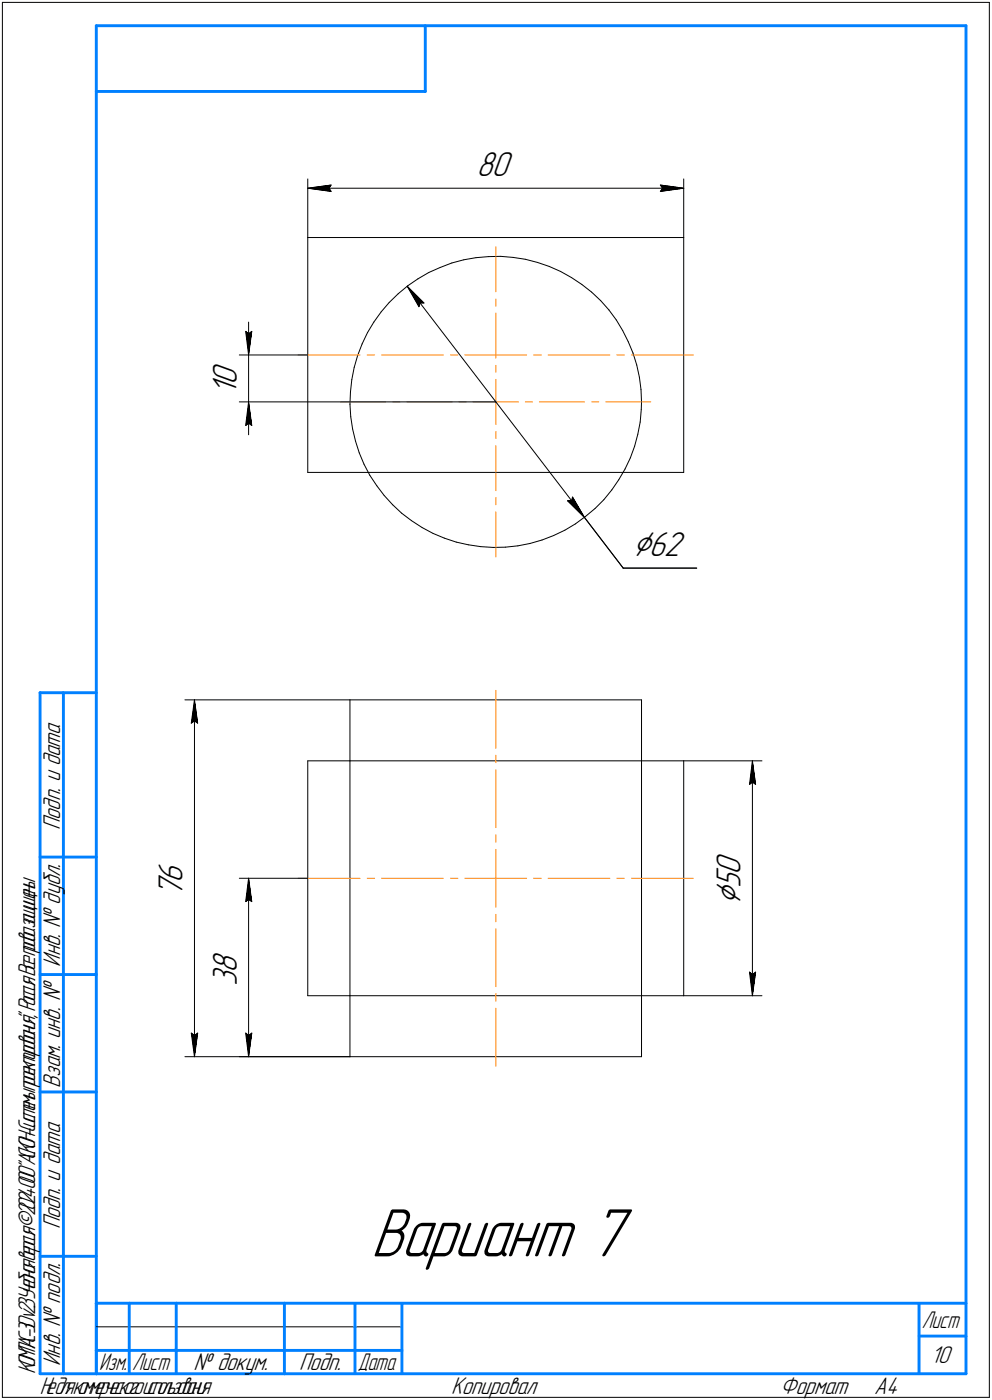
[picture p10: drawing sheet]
<svg xmlns="http://www.w3.org/2000/svg" width="211mm" height="298mm" viewBox="0 0 211 298" stroke-linecap="round" stroke-linejoin="round" font-family="sans-serif">
<defs><g id="words">
<text font-size="15.6" x="78.9" y="267.5">Вариант 7</text>
<g font-size="8.5">
<text x="134.6" y="118.4">⌀62</text>
<text x="157.5" y="192.6" transform="rotate(-90 157.5 192.6)">⌀</text>
</g>
<g font-size="7.8">
<text x="101.4" y="37.5">80</text>
<text x="50.4" y="82" transform="rotate(-90 50.4 82)">0</text>
<text x="50.4" y="84.1" transform="rotate(-90 50.4 84.1)">1</text>
<text x="38.8" y="191.1" transform="rotate(-90 38.8 191.1)">7</text>
<text x="38.8" y="187.9" transform="rotate(-90 38.8 187.9)">6</text>
<text x="157.5" y="189.2" transform="rotate(-90 157.5 189.2)">5</text>
<text x="157.5" y="186.4" transform="rotate(-90 157.5 186.4)">0</text>
<text x="50.4" y="209.9" transform="rotate(-90 50.4 209.9)">3</text>
<text x="50.4" y="207.1" transform="rotate(-90 50.4 207.1)">8</text>
</g>
<g font-size="5.5">
<text x="12.8" y="176.7" transform="rotate(-90 12.8 176.7)">Подп. и дата</text>
<text x="12.8" y="205.8" transform="rotate(-90 12.8 205.8)">Инв. № дубл.</text>
<text x="12.8" y="231.6" transform="rotate(-90 12.8 231.6)">Взам. инв. №</text>
<text x="12.8" y="261.7" transform="rotate(-90 12.8 261.7)">Подп. и дата</text>
<text x="12.8" y="290.8" transform="rotate(-90 12.8 290.8)">Инв. № подл.</text>
<text x="41.2" y="291.8">№ докум.</text>
<text x="63.6" y="291.8">Подп.</text>
<text x="198" y="290.3">10</text>
<text x="96" y="296.8">Копировал</text>
<text x="166" y="296.8">Формат</text>
<text x="186" y="296.8">A4</text>
</g>
<g font-size="5.4">
<text x="196.1" y="282.8">Лист</text>
<text x="7.5" y="292.5" transform="rotate(-90 7.5 292.5)">КОМПАС-3Dv23Учебнаяверсия©2024ООО&quot;АСКОН-Системыпроектирования&quot;,Россия.Всеправазащищены.</text>
<text x="21.1" y="291.8">Изм.</text>
<text x="28.1" y="291.8">Лист</text>
<text x="76.1" y="291.8">Дата</text>
<text x="8.5" y="296.7">Недлякоммерческогоиспользования</text>
</g>
</g></defs>
<g fill="none" stroke="#000" stroke-width=".21">
<path d="M.5 .5v297zM.5 .5h210zM210.5 .5v297zM65.5 38.1v12.5zM70.4 39.4l-.4 .7zM140.5 39.4l.4 .7zM140.5 39.4l5 .7zM145.5 38.1v12.5zM65.5 50.6v50zM65.5 50.6h80zM65.5 40.1l4.9-.7zM65.5 40.1l4.9 .7z"/>
<path d="M65.5 40.1h80zM70 40.1l.4 .7zM88.9 59.4l2.3-1.4zM91.2 58l2.4-1zM93.6 57l2.5-1zM96.1 56l2.6-.7zM98.7 55.3l2.6-.4zM101.3 54.9l2.6-.3zM103.9 54.6h2.6zM106.5 54.6l2.7 .2zM109.2 54.8l2.6 .4zM111.8 55.2l2.6 .7z"/>
<path d="M114.4 55.9l2.4 .8zM116.8 56.7l2.5 1.1zM119.3 57.8l2.3 1.3zM121.6 59.1l2.2 1.5zM140.5 40.8l5-.7zM140.9 40.1l-.4 .7zM145.5 50.6v50zM50.9 75.6h14.6zM52.3 70.6l.6 .5zM52.3 70.6l.6 5zM52.9 71.1l.7-.5zM52.9 68.6v7z"/>
<path d="M52.9 75.6v10zM53.6 70.6l-.7 5zM75.4 78.2l-.6 2.6zM76.1 75.7l-.7 2.5zM77 73.2l-.9 2.5zM78.2 70.8l-1.2 2.4zM79.5 68.6l-1.3 2.2zM81.1 66.4l-1.6 2.2zM82.8 64.4l1.9-1.9zM82.8 64.4l-1.7 2zM84.7 62.5l2.1-1.7zM86.6 61l3.6 3.5z"/>
<path d="M86.6 61l2.5 4.3zM86.6 61l37.7 49.2zM86.8 60.8l2.1-1.4zM89.4 64.5h.8zM89.4 64.5l-.3 .8zM123.8 60.6l2.1 1.6zM125.9 62.2l1.9 1.8zM127.8 64l1.7 2zM129.5 66l1.6 2.1zM131.1 68.1l1.4 2.3zM132.5 70.4l1.2 2.4zM133.7 72.8l1 2.4z"/>
<path d="M134.7 75.2l.8 2.5zM135.5 77.7l.5 2.6zM50.9 85.6h54.6zM52.3 90.6l.6-.5zM52.9 85.6l-.6 5zM52.9 90.1l.7 .5zM52.9 85.6l.7 5zM52.9 85.6v7zM74.5 86.1l.1 2.6zM74.6 83.4l-.1 2.7zM74.6 88.7l.4 2.6zM74.8 80.8l-.2 2.6z"/>
<path d="M75 91.3l.6 2.6zM75.6 93.9l.8 2.5zM76.4 96.4l1 2.4zM77.4 98.8l1.3 2.4zM133 99.9l-1.4 2.3zM134.1 97.5l-1.1 2.4zM135 95l-.9 2.5zM135.7 92.5l-.7 2.5zM136 80.3l.4 2.6zM136.2 89.9l-.5 2.6zM136.4 82.9l.1 2.7zM136.4 87.2l-.2 2.7z"/>
<path d="M136.5 85.6l-.1 1.6zM65.5 100.6h12.8zM78.3 100.6h54.3zM78.7 101.2l1.5 2.2zM80.2 103.4l1.5 2.1zM81.7 105.5l1.8 2zM83.5 107.5l2 1.8zM85.5 109.3l2 1.6zM87.5 110.9l2.3 1.4zM89.8 112.3l2.3 1.3zM92.1 113.6l2.4 1zM94.5 114.6l2.6 .8z"/>
<path d="M97.1 115.4l2.5 .6zM99.6 116l2.7 .4zM102.3 116.4l2.6 .2zM104.9 116.6l2.6-.1zM107.5 116.5l2.7-.3zM110.2 116.2l2.6-.5zM112.8 115.7l2.5-.7zM115.3 115l2.5-1zM117.8 114l2.4-1.1zM120.2 112.9l2.2-1.4zM120.7 106.6l3.6 3.6zM120.7 106.6h.9z"/>
<path d="M121.8 105.8l-.2 .8zM121.8 105.8l2.5 4.4zM122.4 111.5l2.2-1.5zM124.3 110.2l8.3 10.8zM124.6 110l2-1.7zM126.6 108.3l1.9-1.9zM130.2 104.3l-1.7 2.1zM131.6 102.2l-1.4 2.1zM132.6 100.6h12.9zM132.6 121h15.6zM39.3 149h35.2zM40.7 154l.7-.5z"/>
<path d="M41.4 149l.7 5zM41.4 153.5l.7 .5zM41.4 149l-.7 5zM41.4 149v76zM74.5 149h62zM74.5 149v13zM136.5 149v13zM65.5 162v50zM65.5 162h9zM74.5 162h62zM74.5 162v50zM136.5 162h9z"/>
<path d="M136.5 162v50zM145.5 162v50zM145.5 162h16.6zM159.5 167l.6-.5zM160.1 162l.7 5zM160.1 166.5l.7 .5zM160.1 162l-.6 5zM160.1 162v50zM50.9 187h14.6zM52.3 192l.6-.5zM52.9 187l.7 5zM52.9 191.5l.7 .5z"/>
<path d="M52.9 187l-.6 5zM52.9 187v38zM40.7 220l.7 5zM40.7 220l.7 .5zM42.1 220l-.7 5zM52.3 220l.6 5zM52.3 220l.6 .5zM53.6 220l-.7 5zM65.5 212h9zM74.5 212v13zM74.5 212h62zM136.5 212h9z"/>
<path d="M136.5 212v13zM145.5 212h16.6zM159.5 207l.6 5zM159.5 207l.6 .5zM160.1 207.5l.7-.5zM160.8 207l-.7 5zM39.3 225h35.2zM41.4 220.5l.7-.5zM50.9 225h23.6zM52.9 220.5l.7-.5zM74.5 225h62zM.5 297.5h210z"/>
<path d="M20.5 282.5h65z"/>
</g>
<g fill="none" stroke="#ff8000" stroke-width=".21">
<path d="M105.5 52.5v9.6zM63.4 75.6h13.2zM78.1 75.6h1.6zM81.2 75.6h13.1zM95.8 75.6h1.6zM98.9 75.6h13.1zM105.5 63.7v1.5zM105.5 66.7v9.6zM105.5 77.8v1.4zM113.5 75.6h1.6zM116.6 75.6h13.2zM131.2 75.6h1.6z"/>
<path d="M134.3 75.6h13.2zM72.5 85.6h9.6zM83.6 85.6h1.5zM86.6 85.6h9.6zM97.6 85.6h1.6zM100.6 85.6h4.9zM105.5 85.6h4.8zM105.5 94.9v9.6zM105.5 91.9v1.5zM105.5 85.6v4.8zM105.5 80.8v4.8zM111.8 85.6h1.5z"/>
<path d="M114.8 85.6h9.5zM125.9 85.6h1.5zM128.9 85.6h9.6zM105.5 109v9.6zM105.5 105.9v1.6zM105.5 147v12.3zM105.5 160.8v1.6zM105.5 163.9v12.3zM105.5 177.7v1.6zM63.4 187h13.2zM78.1 187h1.6zM81.2 187h13.1z"/>
<path d="M95.8 187h1.6zM98.9 187h13.1zM105.5 180.8v12.4zM105.5 194.7v1.6zM105.5 197.7v12.4zM113.5 187h1.6zM116.6 187h13.2zM131.2 187h1.6zM134.3 187h13.2zM105.5 211.6v1.6zM105.5 214.7v12.3z"/>
</g>
<g fill="#fff" stroke="#fff" stroke-width=".21">
<path d="M151.8 181.4h7.3zM151.8 181.5h7.3zM151.8 181.5h7.3zM151.8 181.6h7.3zM151.8 181.6h7.3zM151.8 181.7h7.3zM151.8 181.8h7.3zM151.8 181.8h7.3zM151.8 181.9h7.3zM151.8 181.9h7.3zM151.8 182h7.3zM151.8 182h7.3zM151.8 182.1h7.3zM151.8 182.1h7.3zM151.8 182.2h7.3zM151.8 182.3h7.3zM151.8 182.3h7.3zM151.8 182.4h7.3zM151.8 182.4h7.3zM151.8 182.5h7.3zM151.8 182.5h7.3zM151.8 182.6h7.3zM151.8 182.7h7.3zM151.8 182.7h7.3zM151.8 182.8h7.3zM151.8 182.8h7.3zM151.8 182.9h7.3zM151.8 182.9h7.3zM151.8 183h7.3zM151.8 183h7.3zM151.8 183.1h7.3zM151.8 183.2h7.3zM151.8 183.2h7.3zM151.8 183.3h7.3zM151.8 183.3h7.3zM151.8 183.4h7.3zM151.8 183.4h7.3zM151.8 183.5h7.3zM151.8 183.6h7.3zM151.8 183.6h7.3zM151.8 183.7h7.3zM151.8 183.7h7.3zM151.8 183.8h7.3zM151.8 183.8h7.3zM151.8 183.9h7.3zM151.8 184h7.3zM151.8 184h7.3zM151.8 184.1h7.3zM151.8 184.1h7.3zM151.8 184.2h7.3zM151.8 184.2h7.3zM151.8 184.3h7.3zM151.8 184.3h7.3zM151.8 184.4h7.3zM151.8 184.5h7.3zM151.8 184.5h7.3zM151.8 184.6h7.3zM151.8 184.6h7.3zM151.8 184.7h7.3zM151.8 184.7h7.3zM151.8 184.8h7.3zM151.8 184.9h7.3zM151.8 184.9h7.3zM151.8 185h7.3zM151.8 185h7.3zM151.8 185.1h7.3zM151.8 185.1h7.3zM151.8 185.2h7.3zM151.8 185.3h7.3zM151.8 185.3h7.3zM151.8 185.4h7.3zM151.8 185.4h7.3zM151.8 185.5h7.3zM151.8 185.5h7.3zM151.8 185.6h7.3zM151.8 185.6h7.3zM151.8 185.7h7.3zM151.8 185.8h7.3zM151.8 185.8h7.3zM151.8 185.9h7.3zM151.8 185.9h7.3zM151.8 186h7.3zM151.8 186h7.3zM151.8 186.1h7.3zM151.8 186.2h7.3zM151.8 186.2h7.3zM151.8 186.3h7.3zM151.8 186.3h7.3zM151.8 186.4h7.3zM151.8 186.4h7.3zM151.8 186.5h7.3zM151.8 186.5h7.3zM151.8 186.6h7.3zM151.8 186.7h7.3zM151.8 186.7h7.3zM151.8 186.8h7.3zM151.8 186.8h7.3zM151.8 186.9h7.3zM151.8 186.9h7.3zM151.8 187h7.3zM151.8 187.1h7.3zM151.8 187.1h7.3zM151.8 187.2h7.3zM151.8 187.2h7.3zM151.8 187.3h7.3zM151.8 187.3h7.3zM151.8 187.4h7.3zM151.8 187.5h7.3zM151.8 187.5h7.3zM151.8 187.6h7.3zM151.8 187.6h7.3zM151.8 187.7h7.3zM151.8 187.7h7.3zM151.8 187.8h7.3zM151.8 187.8h7.3zM151.8 187.9h7.3zM151.8 188h7.3zM151.8 188h7.3zM151.8 188.1h7.3zM151.8 188.1h7.3zM151.8 188.2h7.3zM151.8 188.2h7.3zM151.8 188.3h7.3zM151.8 188.4h7.3zM151.8 188.4h7.3zM151.8 188.5h7.3zM151.8 188.5h7.3zM151.8 188.6h7.3zM151.8 188.6h7.3zM151.8 188.7h7.3zM151.8 188.8h7.3zM151.8 188.8h7.3zM151.8 188.9h7.3zM151.8 188.9h7.3zM151.8 189h7.3zM151.8 189h7.3zM151.8 189.1h7.3zM151.8 189.1h7.3zM151.8 189.2h7.3zM151.8 189.3h7.3zM151.8 189.3h7.3zM151.8 189.4h7.3zM151.8 189.4h7.3zM151.8 189.5h7.3zM151.8 189.5h7.3zM151.8 189.6h7.3zM151.8 189.7h7.3zM151.8 189.7h7.3zM151.8 189.8h7.3zM151.8 189.8h7.3zM151.8 189.9h7.3zM151.8 189.9h7.3zM151.8 190h7.3zM151.8 190h7.3zM151.8 190.1h7.3zM151.8 190.2h7.3zM151.8 190.2h7.3zM151.8 190.3h7.3zM151.8 190.3h7.3zM151.8 190.4h7.3zM151.8 190.4h7.3zM151.8 190.5h7.3zM151.8 190.6h7.3zM151.8 190.6h7.3zM151.8 190.7h7.3zM151.8 190.7h7.3zM151.8 190.8h7.3zM151.8 190.8h7.3zM151.8 190.9h7.3zM151.8 191h7.3zM151.8 191h7.3zM151.8 191.1h7.3zM151.8 191.1h7.3zM151.8 191.2h7.3zM151.8 191.2h7.3zM151.8 191.3h7.3zM151.8 191.3h7.3zM151.8 191.4h7.3zM151.8 191.5h7.3zM151.8 191.5h7.3zM151.8 191.6h7.3zM151.8 191.6h7.3zM151.8 191.7h7.3zM151.8 191.7h7.3zM151.8 191.8h7.3zM151.8 191.9h7.3zM151.8 191.9h7.3zM151.8 192h7.3zM151.8 192h7.3zM151.8 192.1h7.3zM151.8 192.1h7.3zM151.8 192.2h7.3zM151.8 192.2h7.3zM151.8 192.3h7.3zM151.8 192.4h7.3zM151.8 192.4h7.3zM151.8 192.5h7.3zM151.8 192.5h7.3z"/>
<path d="M160 162.2h.2zM160 162.2h.2zM160 162.3h.2zM160 162.3h.2zM160 162.4h.2zM159.9 162.4h.4zM159.9 162.5h.4zM159.9 162.6h.5zM159.9 162.6h.5zM159.9 162.7h.5zM159.8 162.7h.6zM159.8 162.8h.6zM159.7 162.8h.8zM159.7 162.9h.8zM159.7 163h.8zM159.7 163h.8zM159.7 163.1h.8zM159.6 163.1h1zM159.6 163.2h1zM159.6 163.2h1zM159.6 163.3h1zM159.6 163.4h1zM159.5 163.4h1.2zM159.5 163.5h1.2zM159.5 163.5h1.2zM159.5 163.6h1.3zM159.5 163.6h1.3zM159.4 163.7h1.4zM159.4 163.7h1.4zM159.3 163.8h1.5zM159.3 163.9h1.6zM159.3 163.9h1.6zM159.3 164h1.6zM159.3 164h1.6zM159.3 164.1h1.6zM159.3 164.1h1.6zM159.3 164.2h1.6zM159.3 164.3h1.6zM159.3 164.3h1.6zM159.3 164.4h1.6zM159.3 164.4h1.6zM159.3 164.5h1.6zM159.3 164.5h1.6zM159.3 164.6h1.6zM159.3 164.6h1.7zM159.3 164.7h1.7zM159.2 164.8h1.8zM159.2 164.8h1.8zM159.2 164.9h1.8zM159.2 164.9h1.8zM159.2 165h1.8zM159.2 165h1.8zM159.2 165.1h1.8zM159.2 165.2h1.8zM159.2 165.2h1.8zM159.2 165.3h1.8zM159.2 165.3h1.8zM159.2 165.4h1.8zM159.2 165.4h1.9zM159.2 165.5h1.9zM159.2 165.6h1.9zM159.2 165.6h1.9zM159.1 165.7h2zM159.1 165.7h2zM159.1 165.8h2zM159.1 165.8h2zM159.1 165.9h2zM159.1 165.9h2zM159.1 166h2zM159.1 166.1h2zM159.1 166.1h2zM159.1 166.2h2zM159.1 166.2h2zM159.1 166.3h2.1zM159.1 166.3h2.1zM159.1 166.4h2.1zM159.1 166.5h2.1zM159.1 166.5h2.1zM159 166.6h2.2zM159 166.6h2.2zM159 166.7h2.3zM159 166.7h2.3zM159 166.8h2.3zM159 166.8h2.3zM159 166.9h2.3zM159 167h2.3zM158.9 167h2.4zM158.9 167.1h2.4zM158.9 167.1h2.4zM158.9 167.2h2.4zM158.9 167.2h2.4zM158.9 167.3h2.4zM158.9 167.4h2.4zM158.9 167.4h2.4z"/>
<path d="M158.9 206.5h2.4zM158.9 206.5h2.4zM158.9 206.6h2.4zM158.9 206.6h2.4zM158.9 206.7h2.4zM158.9 206.8h2.4zM158.9 206.8h2.4zM158.9 206.9h2.4zM158.9 206.9h2.4zM159 207h2.3zM159 207h2.3zM159 207.1h2.3zM159 207.2h2.3zM159 207.2h2.3zM159 207.3h2.3zM159 207.3h2.2zM159 207.4h2.2zM159.1 207.4h2.1zM159.1 207.5h2.1zM159.1 207.5h2.1zM159.1 207.6h2.1zM159.1 207.7h2.1zM159.1 207.7h2zM159.1 207.8h2zM159.1 207.8h2zM159.1 207.9h2zM159.1 207.9h2zM159.1 208h2zM159.1 208.1h2zM159.1 208.1h2zM159.1 208.2h2zM159.1 208.2h2zM159.1 208.3h2zM159.1 208.3h2zM159.2 208.4h1.9zM159.2 208.4h1.9zM159.2 208.5h1.9zM159.2 208.6h1.8zM159.2 208.6h1.8zM159.2 208.7h1.8zM159.2 208.7h1.8zM159.2 208.8h1.8zM159.2 208.8h1.8zM159.2 208.9h1.8zM159.2 209h1.8zM159.2 209h1.8zM159.2 209.1h1.8zM159.2 209.1h1.8zM159.2 209.2h1.8zM159.2 209.2h1.8zM159.3 209.3h1.7zM159.3 209.4h1.7zM159.3 209.4h1.6zM159.3 209.5h1.6zM159.3 209.5h1.6zM159.3 209.6h1.6zM159.3 209.6h1.6zM159.3 209.7h1.6zM159.3 209.7h1.6zM159.3 209.8h1.6zM159.3 209.9h1.6zM159.3 209.9h1.6zM159.3 210h1.6zM159.3 210h1.6zM159.3 210.1h1.6zM159.3 210.1h1.6zM159.3 210.2h1.5zM159.4 210.3h1.4zM159.4 210.3h1.4zM159.5 210.4h1.3zM159.5 210.4h1.3zM159.5 210.5h1.2zM159.5 210.5h1.2zM159.5 210.6h1.2zM159.6 210.7h1zM159.6 210.7h1zM159.6 210.8h1zM159.6 210.8h1zM159.6 210.9h1zM159.7 210.9h.8zM159.7 211h.8zM159.7 211h.8zM159.7 211.1h.8zM159.7 211.2h.8zM159.8 211.2h.6zM159.8 211.3h.6zM159.9 211.3h.5zM159.9 211.4h.5zM159.9 211.4h.5zM159.9 211.5h.4zM159.9 211.6h.4zM160 211.6h.2zM160 211.7h.2zM160 211.7h.2zM160 211.8h.2zM160 211.8h.2z"/>
<path d="M33.2 182.9h7.2zM33.2 182.9h7.2zM33.2 183h7.2zM33.2 183h7.2zM33.2 183.1h7.2zM33.2 183.2h7.2zM33.2 183.2h7.2zM33.2 183.3h7.2zM33.2 183.3h7.2zM33.2 183.4h7.2zM33.2 183.4h7.2zM33.2 183.5h7.2zM33.2 183.6h7.2zM33.2 183.6h7.2zM33.2 183.7h7.2zM33.2 183.7h7.2zM33.2 183.8h7.2zM33.2 183.8h7.2zM33.2 183.9h7.2zM33.2 184h7.2zM33.2 184h7.2zM33.2 184.1h7.2zM33.2 184.1h7.2zM33.2 184.2h7.2zM33.2 184.2h7.2zM33.2 184.3h7.2zM33.2 184.3h7.2zM33.2 184.4h7.2zM33.2 184.5h7.2zM33.2 184.5h7.2zM33.2 184.6h7.2zM33.2 184.6h7.2zM33.2 184.7h7.2zM33.2 184.7h7.2zM33.2 184.8h7.2zM33.2 184.9h7.2zM33.2 184.9h7.2zM33.2 185h7.2zM33.2 185h7.2zM33.2 185.1h7.2zM33.2 185.1h7.2zM33.2 185.2h7.2zM33.2 185.3h7.2zM33.2 185.3h7.2zM33.2 185.4h7.2zM33.2 185.4h7.2zM33.2 185.5h7.2zM33.2 185.5h7.2zM33.2 185.6h7.2zM33.2 185.6h7.2zM33.2 185.7h7.2zM33.2 185.8h7.2zM33.2 185.8h7.2zM33.2 185.9h7.2zM33.2 185.9h7.2zM33.2 186h7.2zM33.2 186h7.2zM33.2 186.1h7.2zM33.2 186.2h7.2zM33.2 186.2h7.2zM33.2 186.3h7.2zM33.2 186.3h7.2zM33.2 186.4h7.2zM33.2 186.4h7.2zM33.2 186.5h7.2zM33.2 186.5h7.2zM33.2 186.6h7.2zM33.2 186.7h7.2zM33.2 186.7h7.2zM33.2 186.8h7.2zM33.2 186.8h7.2zM33.2 186.9h7.2zM33.2 186.9h7.2zM33.2 187h7.2zM33.2 187.1h7.2zM33.2 187.1h7.2zM33.2 187.2h7.2zM33.2 187.2h7.2zM33.2 187.3h7.2zM33.2 187.3h7.2zM33.2 187.4h7.2zM33.2 187.5h7.2zM33.2 187.5h7.2zM33.2 187.6h7.2zM33.2 187.6h7.2zM33.2 187.7h7.2zM33.2 187.7h7.2zM33.2 187.8h7.2zM33.2 187.8h7.2zM33.2 187.9h7.2zM33.2 188h7.2zM33.2 188h7.2zM33.2 188.1h7.2zM33.2 188.1h7.2zM33.2 188.2h7.2zM33.2 188.2h7.2zM33.2 188.3h7.2zM33.2 188.4h7.2zM33.2 188.4h7.2zM33.2 188.5h7.2zM33.2 188.5h7.2zM33.2 188.6h7.2zM33.2 188.6h7.2zM33.2 188.7h7.2zM33.2 188.8h7.2zM33.2 188.8h7.2zM33.2 188.9h7.2zM33.2 188.9h7.2zM33.2 189h7.2zM33.2 189h7.2zM33.2 189.1h7.2zM33.2 189.1h7.2zM33.2 189.2h7.2zM33.2 189.3h7.2zM33.2 189.3h7.2zM33.2 189.4h7.2zM33.2 189.4h7.2zM33.2 189.5h7.2zM33.2 189.5h7.2zM33.2 189.6h7.2zM33.2 189.7h7.2zM33.2 189.7h7.2zM33.2 189.8h7.2zM33.2 189.8h7.2zM33.2 189.9h7.2zM33.2 189.9h7.2zM33.2 190h7.2zM33.2 190h7.2zM33.2 190.1h7.2zM33.2 190.2h7.2zM33.2 190.2h7.2zM33.2 190.3h7.2zM33.2 190.3h7.2zM33.2 190.4h7.2zM33.2 190.4h7.2zM33.2 190.5h7.2zM33.2 190.6h7.2zM33.2 190.6h7.2zM33.2 190.7h7.2zM33.2 190.7h7.2zM33.2 190.8h7.2zM33.2 190.8h7.2zM33.2 190.9h7.2zM33.2 191h7.2zM33.2 191h7.2z"/>
<path d="M41.3 149.2h.2zM41.3 149.2h.2zM41.3 149.3h.2zM41.3 149.4h.2zM41.3 149.4h.2zM41.2 149.5h.4zM41.2 149.5h.4zM41.1 149.6h.6zM41.1 149.6h.6zM41.1 149.7h.6zM41.1 149.7h.6zM41.1 149.8h.6zM41 149.9h.8zM41 149.9h.8zM41 150h.8zM41 150h.8zM41 150.1h.8zM40.9 150.1h1zM40.9 150.2h1zM40.9 150.3h1zM40.9 150.3h1zM40.8 150.4h1.2zM40.8 150.4h1.2zM40.8 150.5h1.2zM40.8 150.5h1.3zM40.8 150.6h1.3zM40.7 150.7h1.4zM40.7 150.7h1.4zM40.6 150.8h1.5zM40.6 150.8h1.6zM40.6 150.9h1.6zM40.6 150.9h1.6zM40.6 151h1.6zM40.6 151h1.6zM40.6 151.1h1.6zM40.6 151.2h1.6zM40.6 151.2h1.6zM40.6 151.3h1.6zM40.6 151.3h1.6zM40.6 151.4h1.6zM40.6 151.4h1.6zM40.6 151.5h1.6zM40.6 151.6h1.6zM40.5 151.6h1.8zM40.5 151.7h1.8zM40.5 151.7h1.8zM40.5 151.8h1.8zM40.5 151.8h1.8zM40.5 151.9h1.8zM40.5 151.9h1.8zM40.5 152h1.8zM40.5 152.1h1.8zM40.5 152.1h1.8zM40.5 152.2h1.8zM40.5 152.2h1.8zM40.5 152.3h1.8zM40.5 152.3h1.8zM40.5 152.4h1.8zM40.4 152.5h2zM40.4 152.5h2zM40.4 152.6h2zM40.4 152.6h2zM40.4 152.7h2zM40.4 152.7h2zM40.4 152.8h2zM40.4 152.9h2zM40.4 152.9h2zM40.4 153h2zM40.4 153h2zM40.4 153.1h2zM40.4 153.1h2zM40.4 153.2h2zM40.3 153.2h2.1zM40.3 153.3h2.2zM40.3 153.4h2.2zM40.3 153.4h2.2zM40.3 153.5h2.2zM40.3 153.5h2.2zM40.3 153.6h2.2zM40.3 153.6h2.2zM40.2 153.7h2.4zM40.2 153.8h2.4zM40.2 153.8h2.4zM40.2 153.9h2.4zM40.2 153.9h2.4zM40.2 154h2.4zM40.2 154h2.4zM40.2 154.1h2.4zM40.2 154.1h2.4zM40.2 154.2h2.4zM40.2 154.3h2.4zM40.2 154.3h2.4zM40.2 154.4h2.4zM40.2 154.4h2.4z"/>
<path d="M40.1 219.5h2.5zM40.2 219.6h2.4zM40.2 219.6h2.4zM40.2 219.7h2.4zM40.2 219.7h2.4zM40.2 219.8h2.4zM40.2 219.9h2.4zM40.2 219.9h2.4zM40.2 220h2.4zM40.2 220h2.4zM40.2 220.1h2.4zM40.2 220.1h2.4zM40.2 220.2h2.4zM40.2 220.2h2.4zM40.2 220.3h2.4zM40.3 220.4h2.2zM40.3 220.4h2.2zM40.3 220.5h2.2zM40.3 220.5h2.2zM40.3 220.6h2.2zM40.3 220.6h2.2zM40.3 220.7h2.2zM40.4 220.8h2zM40.4 220.8h2zM40.4 220.9h2zM40.4 220.9h2zM40.4 221h2zM40.4 221h2zM40.4 221.1h2zM40.4 221.1h2zM40.4 221.2h2zM40.4 221.3h2zM40.4 221.3h2zM40.4 221.4h2zM40.4 221.4h2zM40.4 221.5h2zM40.4 221.5h2zM40.5 221.6h1.8zM40.5 221.7h1.8zM40.5 221.7h1.8zM40.5 221.8h1.8zM40.5 221.8h1.8zM40.5 221.9h1.8zM40.5 221.9h1.8zM40.5 222h1.8zM40.5 222.1h1.8zM40.5 222.1h1.8zM40.5 222.2h1.8zM40.5 222.2h1.8zM40.5 222.3h1.8zM40.5 222.3h1.8zM40.6 222.4h1.6zM40.6 222.4h1.6zM40.6 222.5h1.6zM40.6 222.6h1.6zM40.6 222.6h1.6zM40.6 222.7h1.6zM40.6 222.7h1.6zM40.6 222.8h1.6zM40.6 222.8h1.6zM40.6 222.9h1.6zM40.6 223h1.6zM40.6 223h1.6zM40.6 223.1h1.6zM40.6 223.1h1.6zM40.6 223.2h1.5zM40.7 223.2h1.4zM40.7 223.3h1.4zM40.8 223.4h1.3zM40.8 223.4h1.3zM40.8 223.5h1.2zM40.8 223.5h1.2zM40.8 223.6h1.2zM40.9 223.6h1zM40.9 223.7h1zM40.9 223.7h1zM40.9 223.8h1zM40.9 223.9h1zM41 223.9h.8zM41 224h.8zM41 224h.8zM41 224.1h.8zM41 224.1h.8zM41.1 224.2h.6zM41.1 224.3h.6zM41.1 224.3h.6zM41.1 224.4h.6zM41.1 224.4h.6zM41.2 224.5h.4zM41.2 224.5h.4zM41.3 224.6h.2zM41.3 224.6h.2zM41.3 224.7h.2zM41.3 224.8h.2zM41.3 224.8h.2z"/>
<path d="M44.8 77h7.1zM44.8 77h7.1zM44.8 77.1h7.1zM44.8 77.2h7.1zM44.8 77.2h7.1zM44.8 77.3h7.1zM44.8 77.3h7.1zM44.8 77.4h7.1zM44.8 77.4h7.1zM44.8 77.5h7.1zM44.8 77.6h7.1zM44.8 77.6h7.1zM44.8 77.7h7.1zM44.8 77.7h7.1zM44.8 77.8h7.1zM44.8 77.8h7.1zM44.8 77.9h7.1zM44.8 77.9h7.1zM44.8 78h7.1zM44.8 78.1h7.1zM44.8 78.1h7.1zM44.8 78.2h7.1zM44.8 78.2h7.1zM44.8 78.3h7.1zM44.8 78.3h7.1zM44.8 78.4h7.1zM44.8 78.5h7.1zM44.8 78.5h7.1zM44.8 78.6h7.1zM44.8 78.6h7.1zM44.8 78.7h7.1zM44.8 78.7h7.1zM44.8 78.8h7.1zM44.8 78.9h7.1zM44.8 78.9h7.1zM44.8 79h7.1zM44.8 79h7.1zM44.8 79.1h7.1zM44.8 79.1h7.1zM44.8 79.2h7.1zM44.8 79.2h7.1zM44.8 79.3h7.1zM44.8 79.4h7.1zM44.8 79.4h7.1zM44.8 79.5h7.1zM44.8 79.5h7.1zM44.8 79.6h7.1zM44.8 79.6h7.1zM44.8 79.7h7.1zM44.8 79.8h7.1zM44.8 79.8h7.1zM44.8 79.9h7.1zM44.8 79.9h7.1zM44.8 80h7.1zM44.8 80h7.1zM44.8 80.1h7.1zM44.8 80.2h7.1zM44.8 80.2h7.1zM44.8 80.3h7.1zM44.8 80.3h7.1zM44.8 80.4h7.1zM44.8 80.4h7.1zM44.8 80.5h7.1zM44.8 80.5h7.1zM44.8 80.6h7.1zM44.8 80.7h7.1zM44.8 80.7h7.1zM44.8 80.8h7.1zM44.8 80.8h7.1zM44.8 80.9h7.1zM44.8 80.9h7.1zM44.8 81h7.1zM44.8 81.1h7.1zM44.8 81.1h7.1zM44.8 81.2h7.1zM44.8 81.2h7.1zM44.8 81.3h7.1zM44.8 81.3h7.1zM44.8 81.4h7.1zM44.8 81.4h7.1zM44.8 81.5h7.1zM44.8 81.6h7.1zM44.8 81.6h7.1zM44.8 81.7h7.1zM44.8 81.7h7.1zM44.8 81.8h7.1zM44.8 81.8h7.1zM44.8 81.9h7.1zM44.8 82h7.1zM44.8 82h7.1zM44.8 82.1h7.1zM44.8 82.1h7.1zM44.8 82.2h7.1zM44.8 82.2h7.1zM44.8 82.3h7.1zM44.8 82.4h7.1zM44.8 82.4h7.1zM44.8 82.5h7.1zM44.8 82.5h7.1zM44.8 82.6h7.1zM44.8 82.6h7.1zM44.8 82.7h7.1zM44.8 82.7h7.1zM44.8 82.8h7.1zM44.8 82.9h7.1zM44.8 82.9h7.1zM44.8 83h7.1zM44.8 83h7.1zM44.8 83.1h7.1zM44.8 83.1h7.1zM44.8 83.2h7.1zM44.8 83.3h7.1zM44.8 83.3h7.1zM44.8 83.4h7.1zM44.8 83.4h7.1zM44.8 83.5h7.1zM44.8 83.5h7.1zM44.8 83.6h7.1zM44.8 83.7h7.1zM44.8 83.7h7.1zM44.8 83.8h7.1zM44.8 83.8h7.1zM44.8 83.9h7.1zM44.8 83.9h7.1zM44.8 84h7.1zM44.8 84h7.1z"/>
<path d="M51.6 70h2.5zM51.7 70.1h2.4zM51.7 70.2h2.4zM51.7 70.2h2.4zM51.7 70.3h2.4zM51.7 70.3h2.4zM51.7 70.4h2.4zM51.7 70.4h2.4zM51.8 70.5h2.3zM51.8 70.6h2.3zM51.8 70.6h2.3zM51.8 70.7h2.3zM51.8 70.7h2.3zM51.8 70.8h2.3zM51.8 70.8h2.3zM51.8 70.9h2.2zM51.8 71h2.2zM51.8 71h2.2zM51.8 71.1h2.2zM51.8 71.1h2.2zM51.8 71.2h2.2zM51.8 71.2h2.2zM51.8 71.3h2.2zM51.9 71.3h2.1zM51.9 71.4h2.1zM51.9 71.5h2.1zM51.9 71.5h2.1zM51.9 71.6h2.1zM51.9 71.6h2.1zM51.9 71.7h2.1zM51.9 71.7h2zM51.9 71.8h2zM51.9 71.9h2zM51.9 71.9h2zM51.9 72h2zM51.9 72h2zM51.9 72.1h2zM52 72.1h1.8zM52 72.2h1.8zM52 72.2h1.8zM52 72.3h1.8zM52 72.4h1.8zM52 72.4h1.8zM52 72.5h1.8zM52 72.5h1.8zM52 72.6h1.8zM52 72.6h1.8zM52 72.7h1.8zM52 72.8h1.8zM52 72.8h1.8zM52 72.9h1.8zM52 72.9h1.8zM52.1 73h1.6zM52.1 73h1.6zM52.1 73.1h1.6zM52.1 73.2h1.6zM52.1 73.2h1.6zM52.1 73.3h1.6zM52.1 73.3h1.6zM52.2 73.4h1.5zM52.2 73.4h1.5zM52.2 73.5h1.5zM52.2 73.5h1.5zM52.2 73.6h1.5zM52.2 73.7h1.5zM52.2 73.7h1.5zM52.2 73.8h1.4zM52.2 73.8h1.4zM52.2 73.9h1.4zM52.3 73.9h1.3zM52.3 74h1.3zM52.3 74.1h1.2zM52.3 74.1h1.2zM52.3 74.2h1.2zM52.4 74.2h1.1zM52.4 74.3h1.1zM52.4 74.3h1zM52.4 74.4h1zM52.4 74.5h1zM52.5 74.5h.8zM52.5 74.6h.8zM52.5 74.6h.8zM52.5 74.7h.8zM52.5 74.7h.8zM52.6 74.8h.6zM52.6 74.8h.6zM52.7 74.9h.5zM52.7 75h.5zM52.7 75h.5zM52.7 75.1h.4zM52.7 75.1h.4zM52.8 75.2h.3zM52.8 75.2h.3zM52.8 75.3h.3zM52.8 75.4h.2zM52.8 75.4h.2z"/>
<path d="M52.8 85.7h.2zM52.8 85.8h.2zM52.8 85.9h.3zM52.8 85.9h.3zM52.8 86h.3zM52.7 86h.4zM52.7 86.1h.4zM52.7 86.1h.5zM52.7 86.2h.5zM52.7 86.2h.5zM52.6 86.3h.6zM52.6 86.4h.6zM52.5 86.4h.8zM52.5 86.5h.8zM52.5 86.5h.8zM52.5 86.6h.8zM52.5 86.6h.8zM52.4 86.7h1zM52.4 86.8h1zM52.4 86.8h1zM52.4 86.9h1.1zM52.4 86.9h1.1zM52.3 87h1.2zM52.3 87h1.2zM52.3 87.1h1.2zM52.3 87.2h1.3zM52.3 87.2h1.3zM52.2 87.3h1.4zM52.2 87.3h1.4zM52.2 87.4h1.4zM52.2 87.4h1.5zM52.2 87.5h1.5zM52.2 87.5h1.5zM52.2 87.6h1.5zM52.2 87.7h1.5zM52.2 87.7h1.5zM52.2 87.8h1.5zM52.1 87.8h1.6zM52.1 87.9h1.6zM52.1 87.9h1.6zM52.1 88h1.6zM52.1 88.1h1.6zM52.1 88.1h1.6zM52.1 88.2h1.6zM52 88.2h1.8zM52 88.3h1.8zM52 88.3h1.8zM52 88.4h1.8zM52 88.4h1.8zM52 88.5h1.8zM52 88.6h1.8zM52 88.6h1.8zM52 88.7h1.8zM52 88.7h1.8zM52 88.8h1.8zM52 88.8h1.8zM52 88.9h1.8zM52 89h1.8zM51.9 89h2zM51.9 89.1h2zM51.9 89.1h2zM51.9 89.2h2zM51.9 89.2h2zM51.9 89.3h2zM51.9 89.4h2zM51.9 89.4h2zM51.9 89.5h2.1zM51.9 89.5h2.1zM51.9 89.6h2.1zM51.9 89.6h2.1zM51.9 89.7h2.1zM51.9 89.7h2.1zM51.9 89.8h2.1zM51.8 89.9h2.2zM51.8 89.9h2.2zM51.8 90h2.2zM51.8 90h2.2zM51.8 90.1h2.2zM51.8 90.1h2.2zM51.8 90.2h2.2zM51.8 90.3h2.3zM51.8 90.3h2.3zM51.8 90.4h2.3zM51.8 90.4h2.3zM51.8 90.5h2.3zM51.8 90.5h2.3zM51.8 90.6h2.3zM51.7 90.6h2.4zM51.7 90.7h2.4zM51.7 90.8h2.4zM51.7 90.8h2.4zM51.7 90.9h2.4zM51.7 90.9h2.4zM51.7 91h2.4z"/>
<path d="M101.4 31.9h8.2zM101.4 32h8.2zM101.4 32.1h8.2zM101.4 32.1h8.2zM101.4 32.2h8.2zM101.4 32.2h8.2zM101.4 32.3h8.2zM101.4 32.3h8.2zM101.4 32.4h8.2zM101.4 32.5h8.2zM101.4 32.5h8.2zM101.4 32.6h8.2zM101.4 32.6h8.2zM101.4 32.7h8.2zM101.4 32.7h8.2zM101.4 32.8h8.2zM101.4 32.9h8.2zM101.4 32.9h8.2zM101.4 33h8.2zM101.4 33h8.2zM101.4 33.1h8.2zM101.4 33.1h8.2zM101.4 33.2h8.2zM101.4 33.2h8.2zM101.4 33.3h8.2zM101.4 33.4h8.2zM101.4 33.4h8.2zM101.4 33.5h8.2zM101.4 33.5h8.2zM101.4 33.6h8.2zM101.4 33.6h8.2zM101.4 33.7h8.2zM101.4 33.8h8.2zM101.4 33.8h8.2zM101.4 33.9h8.2zM101.4 33.9h8.2zM101.4 34h8.2zM101.4 34h8.2zM101.4 34.1h8.2zM101.4 34.1h8.2zM101.4 34.2h8.2zM101.4 34.3h8.2zM101.4 34.3h8.2zM101.4 34.4h8.2zM101.4 34.4h8.2zM101.4 34.5h8.2zM101.4 34.5h8.2zM101.4 34.6h8.2zM101.4 34.7h8.2zM101.4 34.7h8.2zM101.4 34.8h8.2zM101.4 34.8h8.2zM101.4 34.9h8.2zM101.4 34.9h8.2zM101.4 35h8.2zM101.4 35.1h8.2zM101.4 35.1h8.2zM101.4 35.2h8.2zM101.4 35.2h8.2zM101.4 35.3h8.2zM101.4 35.3h8.2zM101.4 35.4h8.2zM101.4 35.4h8.2zM101.4 35.5h8.2zM101.4 35.6h8.2zM101.4 35.6h8.2zM101.4 35.7h8.2zM101.4 35.7h8.2zM101.4 35.8h8.2zM101.4 35.8h8.2zM101.4 35.9h8.2zM101.4 36h8.2zM101.4 36h8.2zM101.4 36.1h8.2zM101.4 36.1h8.2zM101.4 36.2h8.2zM101.4 36.2h8.2zM101.4 36.3h8.2zM101.4 36.4h8.2zM101.4 36.4h8.2zM101.4 36.5h8.2zM101.4 36.5h8.2zM101.4 36.6h8.2zM101.4 36.6h8.2zM101.4 36.7h8.2zM101.4 36.7h8.2zM101.4 36.8h8.2zM101.4 36.9h8.2zM101.4 36.9h8.2zM101.4 37h8.2zM101.4 37h8.2zM101.4 37.1h8.2zM101.4 37.1h8.2zM101.4 37.2h8.2zM101.4 37.3h8.2zM101.4 37.3h8.2zM101.4 37.4h8.2zM101.4 37.4h8.2zM101.4 37.5h8.2zM101.4 37.5h8.2zM101.4 37.6h8.2zM101.4 37.6h8.2zM101.4 37.7h8.2zM101.4 37.8h8.2zM101.4 37.8h8.2zM101.4 37.9h8.2zM101.4 37.9h8.2zM101.4 38h8.2zM101.4 38h8.2zM101.4 38.1h8.2zM101.4 38.2h8.2zM101.4 38.2h8.2zM101.4 38.3h8.2zM101.4 38.3h8.2zM101.4 38.4h8.2zM101.4 38.4h8.2zM101.4 38.5h8.2zM101.4 38.6h8.2zM101.4 38.6h8.2zM101.4 38.7h8.2zM101.4 38.7h8.2zM101.4 38.8h8.2zM101.4 38.8h8.2zM101.4 38.9h8.2zM101.4 38.9h8.2zM101.4 39h8.2z"/>
<path d="M70.6 38.9h.4zM70.2 38.9h.8zM69.7 39h1.3zM69.3 39.1h1.7zM68.9 39.1h2.1zM68.5 39.2h2.5zM68.1 39.2h2.9zM67.7 39.3h3.3zM67.2 39.3h3.8zM67.1 39.4h3.9zM67 39.5h4zM66.8 39.5h4.2zM66.7 39.6h4.3zM66.6 39.6h4.4zM66.4 39.7h4.6zM66.3 39.7h4.7zM66.2 39.8h4.8zM66 39.8h5zM65.9 39.9h5.1zM65.8 40h5.2zM65.6 40h5.4zM65.5 40.1h5.5zM65.6 40.1h5.4zM65.8 40.2h5.2zM65.9 40.2h5.1zM66 40.3h5zM66.2 40.4h4.8zM66.3 40.4h4.7zM66.4 40.5h4.6zM66.6 40.5h4.4zM66.7 40.6h4.3zM66.8 40.6h4.2zM67 40.7h4zM67.1 40.8h3.9zM67.2 40.8h3.8zM67.7 40.9h3.3zM68.1 40.9h2.9zM68.5 41h2.5zM68.9 41h2.1zM69.3 41.1h1.7zM69.7 41.1h1.3zM70.2 41.2h.8zM70.6 41.3h.4z"/>
<path d="M140 38.9h.4zM140 38.9h.8zM140 39h1.2zM140 39.1h1.7zM140 39.1h2.1zM140 39.2h2.5zM140 39.2h2.9zM140 39.3h3.3zM140 39.3h3.7zM140 39.4h3.9zM140 39.5h4zM140 39.5h4.2zM140 39.6h4.3zM140 39.6h4.4zM140 39.7h4.6zM140 39.7h4.7zM140 39.8h4.8zM140 39.8h4.9zM140 39.9h5.1zM140 40h5.2zM140 40h5.3zM140 40.1h5.5zM140 40.1h5.3zM140 40.2h5.2zM140 40.2h5.1zM140 40.3h4.9zM140 40.4h4.8zM140 40.4h4.7zM140 40.5h4.6zM140 40.5h4.4zM140 40.6h4.3zM140 40.6h4.2zM140 40.7h4zM140 40.8h3.9zM140 40.8h3.7zM140 40.9h3.3zM140 40.9h2.9zM140 41h2.5zM140 41h2.1zM140 41.1h1.7zM140 41.1h1.2zM140 41.2h.8zM140 41.3h.4z"/>
<path d="M44.8 202.1h7.1zM44.8 202.2h7.1zM44.8 202.2h7.1zM44.8 202.3h7.1zM44.8 202.4h7.1zM44.8 202.4h7.1zM44.8 202.5h7.1zM44.8 202.5h7.1zM44.8 202.6h7.1zM44.8 202.6h7.1zM44.8 202.7h7.1zM44.8 202.7h7.1zM44.8 202.8h7.1zM44.8 202.9h7.1zM44.8 202.9h7.1zM44.8 203h7.1zM44.8 203h7.1zM44.8 203.1h7.1zM44.8 203.1h7.1zM44.8 203.2h7.1zM44.8 203.3h7.1zM44.8 203.3h7.1zM44.8 203.4h7.1zM44.8 203.4h7.1zM44.8 203.5h7.1zM44.8 203.5h7.1zM44.8 203.6h7.1zM44.8 203.7h7.1zM44.8 203.7h7.1zM44.8 203.8h7.1zM44.8 203.8h7.1zM44.8 203.9h7.1zM44.8 203.9h7.1zM44.8 204h7.1zM44.8 204h7.1zM44.8 204.1h7.1zM44.8 204.2h7.1zM44.8 204.2h7.1zM44.8 204.3h7.1zM44.8 204.3h7.1zM44.8 204.4h7.1zM44.8 204.4h7.1zM44.8 204.5h7.1zM44.8 204.6h7.1zM44.8 204.6h7.1zM44.8 204.7h7.1zM44.8 204.7h7.1zM44.8 204.8h7.1zM44.8 204.8h7.1zM44.8 204.9h7.1zM44.8 204.9h7.1zM44.8 205h7.1zM44.8 205.1h7.1zM44.8 205.1h7.1zM44.8 205.2h7.1zM44.8 205.2h7.1zM44.8 205.3h7.1zM44.8 205.3h7.1zM44.8 205.4h7.1zM44.8 205.5h7.1zM44.8 205.5h7.1zM44.8 205.6h7.1zM44.8 205.6h7.1zM44.8 205.7h7.1zM44.8 205.7h7.1zM44.8 205.8h7.1zM44.8 205.9h7.1zM44.8 205.9h7.1zM44.8 206h7.1zM44.8 206h7.1zM44.8 206.1h7.1zM44.8 206.1h7.1zM44.8 206.2h7.1zM44.8 206.2h7.1zM44.8 206.3h7.1zM44.8 206.4h7.1zM44.8 206.4h7.1zM44.8 206.5h7.1zM44.8 206.5h7.1zM44.8 206.6h7.1zM44.8 206.6h7.1zM44.8 206.7h7.1zM44.8 206.8h7.1zM44.8 206.8h7.1zM44.8 206.9h7.1zM44.8 206.9h7.1zM44.8 207h7.1zM44.8 207h7.1zM44.8 207.1h7.1zM44.8 207.2h7.1zM44.8 207.2h7.1zM44.8 207.3h7.1zM44.8 207.3h7.1zM44.8 207.4h7.1zM44.8 207.4h7.1zM44.8 207.5h7.1zM44.8 207.5h7.1zM44.8 207.6h7.1zM44.8 207.7h7.1zM44.8 207.7h7.1zM44.8 207.8h7.1zM44.8 207.8h7.1zM44.8 207.9h7.1zM44.8 207.9h7.1zM44.8 208h7.1zM44.8 208.1h7.1zM44.8 208.1h7.1zM44.8 208.2h7.1zM44.8 208.2h7.1zM44.8 208.3h7.1zM44.8 208.3h7.1zM44.8 208.4h7.1zM44.8 208.4h7.1zM44.8 208.5h7.1zM44.8 208.6h7.1zM44.8 208.6h7.1zM44.8 208.7h7.1zM44.8 208.7h7.1zM44.8 208.8h7.1zM44.8 208.8h7.1zM44.8 208.9h7.1zM44.8 209h7.1zM44.8 209h7.1zM44.8 209.1h7.1zM44.8 209.1h7.1zM44.8 209.2h7.1zM44.8 209.2h7.1zM44.8 209.3h7.1zM44.8 209.4h7.1zM44.8 209.4h7.1zM44.8 209.5h7.1zM44.8 209.5h7.1zM44.8 209.6h7.1zM44.8 209.6h7.1zM44.8 209.7h7.1zM44.8 209.7h7.1zM44.8 209.8h7.1z"/>
<path d="M51.6 219.5h2.5zM51.7 219.6h2.4zM51.7 219.6h2.4zM51.7 219.7h2.4zM51.7 219.7h2.4zM51.7 219.8h2.4zM51.7 219.9h2.4zM51.7 219.9h2.4zM51.8 220h2.3zM51.8 220h2.3zM51.8 220.1h2.3zM51.8 220.1h2.3zM51.8 220.2h2.3zM51.8 220.2h2.3zM51.8 220.3h2.3zM51.8 220.4h2.2zM51.8 220.4h2.2zM51.8 220.5h2.2zM51.8 220.5h2.2zM51.8 220.6h2.2zM51.8 220.6h2.2zM51.8 220.7h2.2zM51.9 220.8h2.1zM51.9 220.8h2.1zM51.9 220.9h2.1zM51.9 220.9h2.1zM51.9 221h2.1zM51.9 221h2.1zM51.9 221.1h2.1zM51.9 221.1h2zM51.9 221.2h2zM51.9 221.3h2zM51.9 221.3h2zM51.9 221.4h2zM51.9 221.4h2zM51.9 221.5h2zM51.9 221.5h2zM52 221.6h1.8zM52 221.7h1.8zM52 221.7h1.8zM52 221.8h1.8zM52 221.8h1.8zM52 221.9h1.8zM52 221.9h1.8zM52 222h1.8zM52 222.1h1.8zM52 222.1h1.8zM52 222.2h1.8zM52 222.2h1.8zM52 222.3h1.8zM52 222.3h1.8zM52.1 222.4h1.6zM52.1 222.4h1.6zM52.1 222.5h1.6zM52.1 222.6h1.6zM52.1 222.6h1.6zM52.1 222.7h1.6zM52.1 222.7h1.6zM52.2 222.8h1.5zM52.2 222.8h1.5zM52.2 222.9h1.5zM52.2 223h1.5zM52.2 223h1.5zM52.2 223.1h1.5zM52.2 223.1h1.5zM52.2 223.2h1.4zM52.2 223.2h1.4zM52.2 223.3h1.4zM52.3 223.4h1.3zM52.3 223.4h1.3zM52.3 223.5h1.2zM52.3 223.5h1.2zM52.3 223.6h1.2zM52.4 223.6h1.1zM52.4 223.7h1.1zM52.4 223.7h1zM52.4 223.8h1zM52.4 223.9h1zM52.5 223.9h.8zM52.5 224h.8zM52.5 224h.8zM52.5 224.1h.8zM52.5 224.1h.8zM52.6 224.2h.6zM52.6 224.3h.6zM52.7 224.3h.5zM52.7 224.4h.5zM52.7 224.4h.5zM52.7 224.5h.4zM52.7 224.5h.4zM52.8 224.6h.3zM52.8 224.6h.3zM52.8 224.7h.3zM52.8 224.8h.2zM52.8 224.8h.2z"/>
<path d="M52.8 187.2h.2zM52.8 187.2h.2zM52.8 187.3h.3zM52.8 187.3h.3zM52.8 187.4h.3zM52.7 187.5h.4zM52.7 187.5h.4zM52.7 187.6h.5zM52.7 187.6h.5zM52.6 187.7h.6zM52.6 187.7h.6zM52.6 187.8h.6zM52.5 187.8h.8zM52.5 187.9h.8zM52.5 188h.8zM52.5 188h.8zM52.5 188.1h.8zM52.4 188.1h1zM52.4 188.2h1zM52.4 188.2h1.1zM52.4 188.3h1.1zM52.3 188.4h1.2zM52.3 188.4h1.2zM52.3 188.5h1.2zM52.3 188.5h1.3zM52.3 188.6h1.3zM52.2 188.6h1.4zM52.2 188.7h1.4zM52.2 188.8h1.4zM52.2 188.8h1.5zM52.2 188.9h1.5zM52.2 188.9h1.5zM52.2 189h1.5zM52.2 189h1.5zM52.2 189.1h1.5zM52.2 189.1h1.5zM52.1 189.2h1.6zM52.1 189.3h1.6zM52.1 189.3h1.6zM52.1 189.4h1.6zM52.1 189.4h1.6zM52.1 189.5h1.6zM52.1 189.5h1.6zM52 189.6h1.8zM52 189.7h1.8zM52 189.7h1.8zM52 189.8h1.8zM52 189.8h1.8zM52 189.9h1.8zM52 189.9h1.8zM52 190h1.8zM52 190h1.8zM52 190.1h1.8zM52 190.2h1.8zM52 190.2h1.8zM52 190.3h1.8zM52 190.3h1.8zM52 190.4h1.8zM51.9 190.4h2zM51.9 190.5h2zM51.9 190.6h2zM51.9 190.6h2zM51.9 190.7h2zM51.9 190.7h2zM51.9 190.8h2zM51.9 190.8h2.1zM51.9 190.9h2.1zM51.9 191h2.1zM51.9 191h2.1zM51.9 191.1h2.1zM51.9 191.1h2.1zM51.9 191.2h2.1zM51.8 191.2h2.2zM51.8 191.3h2.2zM51.8 191.3h2.2zM51.8 191.4h2.2zM51.8 191.5h2.2zM51.8 191.5h2.2zM51.8 191.6h2.2zM51.8 191.6h2.2zM51.8 191.7h2.3zM51.8 191.7h2.3zM51.8 191.8h2.3zM51.8 191.9h2.3zM51.8 191.9h2.3zM51.8 192h2.3zM51.8 192h2.3zM51.7 192.1h2.4zM51.7 192.1h2.4zM51.7 192.2h2.4zM51.7 192.2h2.4zM51.7 192.3h2.4zM51.7 192.4h2.4zM51.7 192.4h2.4z"/>
<path d="M86.7 61.1h.2zM86.7 61.1h.3zM86.7 61.2h.3zM86.8 61.2h.4zM86.8 61.3h.5zM86.8 61.4h.5zM86.8 61.4h.6zM86.8 61.5h.7zM86.8 61.5h.9zM86.8 61.6h.9zM86.8 61.6h1zM86.9 61.7h1zM86.9 61.8h1.1zM86.9 61.8h1.2zM86.9 61.9h1.3zM86.9 61.9h1.4zM86.9 62h1.4zM86.9 62h1.5zM86.9 62.1h1.5zM87 62.1h1.5zM87 62.2h1.6zM87 62.3h1.6zM87 62.3h1.7zM87 62.4h1.7zM87 62.4h1.8zM87 62.5h1.8zM87 62.5h1.9zM87.1 62.6h1.9zM87.1 62.7h1.9zM87.1 62.7h2zM87.1 62.8h2zM87.1 62.8h2.1zM87.2 62.9h2zM87.2 62.9h2.1zM87.2 63h2.2zM87.3 63h2.1zM87.3 63.1h2.2zM87.3 63.2h2.2zM87.3 63.2h2.3zM87.4 63.3h2.2zM87.4 63.3h2.3zM87.4 63.4h2.3zM87.5 63.4h2.3zM87.5 63.5h2.4zM87.5 63.6h2.4zM87.5 63.6h2.5zM87.6 63.7h2.4zM87.7 63.7h2.4zM87.7 63.8h2.4zM87.7 63.8h2.5zM87.7 63.9h2.6zM87.8 64h2.5zM87.8 64h2.6zM87.8 64.1h2.6zM87.9 64.1h2.6zM87.9 64.2h2.6zM87.9 64.2h2.7zM87.9 64.3h2.7zM88 64.3h2.7zM88 64.4h2.8zM88.1 64.5h2.7zM88.1 64.5h2.8zM88.1 64.6h2.8zM88.2 64.6h2.7zM88.2 64.7h2.6zM88.2 64.7h2.6zM88.2 64.8h2.4zM88.3 64.9h2.3zM88.3 64.9h2.2zM88.3 65h2.1zM88.4 65h2zM88.4 65.1h1.9zM88.4 65.1h1.8zM88.4 65.2h1.7zM88.5 65.2h1.6zM88.6 65.3h1.4zM88.6 65.4h1.3zM88.6 65.4h1.3zM88.6 65.5h1.2zM88.7 65.5h1zM88.7 65.6h.9zM88.7 65.6h.9zM88.8 65.7h.7zM88.8 65.8h.6zM88.8 65.8h.6zM88.8 65.9h.5zM88.9 65.9h.3zM88.9 66h.2zM89 66h.1z"/>
<path d="M121.9 105.1h.1zM121.9 105.2h.2zM121.8 105.2h.3zM121.7 105.3h.4zM121.6 105.3h.5zM121.6 105.4h.6zM121.5 105.4h.7zM121.4 105.5h.9zM121.4 105.6h.9zM121.3 105.6h1zM121.2 105.7h1.2zM121.1 105.7h1.3zM121.1 105.8h1.3zM121 105.8h1.4zM120.9 105.9h1.6zM120.8 105.9h1.7zM120.8 106h1.7zM120.7 106.1h1.9zM120.6 106.1h2zM120.6 106.2h2.1zM120.5 106.2h2.2zM120.4 106.3h2.3zM120.3 106.3h2.5zM120.2 106.4h2.6zM120.2 106.5h2.6zM120.1 106.5h2.7zM120 106.6h2.9zM120.1 106.6h2.8zM120.1 106.7h2.8zM120.2 106.7h2.8zM120.2 106.8h2.8zM120.3 106.8h2.7zM120.3 106.9h2.7zM120.4 107h2.7zM120.5 107h2.6zM120.5 107.1h2.7zM120.6 107.1h2.6zM120.6 107.2h2.6zM120.7 107.2h2.6zM120.7 107.3h2.6zM120.8 107.4h2.5zM120.8 107.4h2.5zM120.9 107.5h2.5zM121 107.5h2.4zM121 107.6h2.4zM121.1 107.6h2.4zM121.1 107.7h2.4zM121.2 107.8h2.4zM121.2 107.8h2.4zM121.3 107.9h2.3zM121.4 107.9h2.3zM121.4 108h2.3zM121.5 108h2.2zM121.5 108.1h2.2zM121.6 108.1h2.2zM121.6 108.2h2.2zM121.7 108.3h2.1zM121.8 108.3h2zM121.8 108.4h2.1zM121.9 108.4h2zM121.9 108.5h2zM122 108.5h2zM122 108.6h2zM122.1 108.7h1.9zM122.1 108.7h1.9zM122.2 108.8h1.8zM122.3 108.8h1.7zM122.3 108.9h1.7zM122.4 108.9h1.6zM122.4 109h1.7zM122.5 109.1h1.6zM122.5 109.1h1.6zM122.6 109.2h1.5zM122.7 109.2h1.4zM122.8 109.3h1.3zM122.9 109.3h1.2zM123 109.4h1.2zM123.1 109.4h1.1zM123.2 109.5h1zM123.3 109.6h.9zM123.4 109.6h.8zM123.5 109.7h.7zM123.6 109.7h.6zM123.7 109.8h.6zM123.8 109.8h.5zM123.9 109.9h.4zM124 110h.3zM124.1 110h.2zM124.2 110.1h.1z"/>
<path d="M134.6 112.7h11.6zM134.6 112.8h11.6zM134.6 112.8h11.6zM134.6 112.9h11.6zM134.6 112.9h11.6zM134.6 113h11.6zM134.6 113.1h11.6zM134.6 113.1h11.6zM134.6 113.2h11.6zM134.6 113.2h11.6zM134.6 113.3h11.6zM134.6 113.3h11.6zM134.6 113.4h11.6zM134.6 113.5h11.6zM134.6 113.5h11.6zM134.6 113.6h11.6zM134.6 113.6h11.6zM134.6 113.7h11.6zM134.6 113.7h11.6zM134.6 113.8h11.6zM134.6 113.8h11.6zM134.6 113.9h11.6zM134.6 114h11.6zM134.6 114h11.6zM134.6 114.1h11.6zM134.6 114.1h11.6zM134.6 114.2h11.6zM134.6 114.2h11.6zM134.6 114.3h11.6zM134.6 114.4h11.6zM134.6 114.4h11.6zM134.6 114.5h11.6zM134.6 114.5h11.6zM134.6 114.6h11.6zM134.6 114.6h11.6zM134.6 114.7h11.6zM134.6 114.8h11.6zM134.6 114.8h11.6zM134.6 114.9h11.6zM134.6 114.9h11.6zM134.6 115h11.6zM134.6 115h11.6zM134.6 115.1h11.6zM134.6 115.1h11.6zM134.6 115.2h11.6zM134.6 115.3h11.6zM134.6 115.3h11.6zM134.6 115.4h11.6zM134.6 115.4h11.6zM134.6 115.5h11.6zM134.6 115.5h11.6zM134.6 115.6h11.6zM134.6 115.7h11.6zM134.6 115.7h11.6zM134.6 115.8h11.6zM134.6 115.8h11.6zM134.6 115.9h11.6zM134.6 115.9h11.6zM134.6 116h11.6zM134.6 116h11.6zM134.6 116.1h11.6zM134.6 116.2h11.6zM134.6 116.2h11.6zM134.6 116.3h11.6zM134.6 116.3h11.6zM134.6 116.4h11.6zM134.6 116.4h11.6zM134.6 116.5h11.6zM134.6 116.6h11.6zM134.6 116.6h11.6zM134.6 116.7h11.6zM134.6 116.7h11.6zM134.6 116.8h11.6zM134.6 116.8h11.6zM134.6 116.9h11.6zM134.6 117h11.6zM134.6 117h11.6zM134.6 117.1h11.6zM134.6 117.1h11.6zM134.6 117.2h11.6zM134.6 117.2h11.6zM134.6 117.3h11.6zM134.6 117.3h11.6zM134.6 117.4h11.6zM134.6 117.5h11.6zM134.6 117.5h11.6zM134.6 117.6h11.6zM134.6 117.6h11.6zM134.6 117.7h11.6zM134.6 117.7h11.6zM134.6 117.8h11.6zM134.6 117.9h11.6zM134.6 117.9h11.6zM134.6 118h11.6zM134.6 118h11.6zM134.6 118.1h11.6zM134.6 118.1h11.6zM134.6 118.2h11.6zM134.6 118.3h11.6zM134.6 118.3h11.6zM134.6 118.4h11.6zM134.6 118.4h11.6zM134.6 118.5h11.6zM134.6 118.5h11.6zM134.6 118.6h11.6zM134.6 118.6h11.6zM134.6 118.7h11.6zM134.6 118.8h11.6zM134.6 118.8h11.6zM134.6 118.9h11.6zM134.6 118.9h11.6zM134.6 119h11.6zM134.6 119h11.6zM134.6 119.1h11.6zM134.6 119.2h11.6zM134.6 119.2h11.6zM134.6 119.3h11.6zM134.6 119.3h11.6zM134.6 119.4h11.6zM134.6 119.4h11.6zM134.6 119.5h11.6zM134.6 119.5h11.6zM134.6 119.6h11.6zM134.6 119.7h11.6zM134.6 119.7h11.6zM134.6 119.8h11.6zM134.6 119.8h11.6zM134.6 119.9h11.6zM134.6 119.9h11.6z"/>
<path d="M78.9 256.3h56.3zM78.9 256.4h56.3zM78.9 256.4h56.3zM78.9 256.5h56.3zM78.9 256.5h56.3zM78.9 256.6h56.3zM78.9 256.7h56.3zM78.9 256.7h56.3zM78.9 256.8h56.3zM78.9 256.8h56.3zM78.9 256.9h56.3zM78.9 256.9h56.3zM78.9 257h56.3zM78.9 257h56.3zM78.9 257.1h56.3zM78.9 257.2h56.3zM78.9 257.2h56.3zM78.9 257.3h56.3zM78.9 257.3h56.3zM78.9 257.4h56.3zM78.9 257.4h56.3zM78.9 257.5h56.3zM78.9 257.6h56.3zM78.9 257.6h56.3zM78.9 257.7h56.3zM78.9 257.7h56.3zM78.9 257.8h56.3zM78.9 257.8h56.3zM78.9 257.9h56.3zM78.9 258h56.3zM78.9 258h56.3zM78.9 258.1h56.3zM78.9 258.1h56.3zM78.9 258.2h56.3zM78.9 258.2h56.3zM78.9 258.3h56.3zM78.9 258.3h56.3zM78.9 258.4h56.3zM78.9 258.5h56.3zM78.9 258.5h56.3zM78.9 258.6h56.3zM78.9 258.6h56.3zM78.9 258.7h56.3zM78.9 258.7h56.3zM78.9 258.8h56.3zM78.9 258.9h56.3zM78.9 258.9h56.3zM78.9 259h56.3zM78.9 259h56.3zM78.9 259.1h56.3zM78.9 259.1h56.3zM78.9 259.2h56.3zM78.9 259.2h56.3zM78.9 259.3h56.3zM78.9 259.4h56.3zM78.9 259.4h56.3zM78.9 259.5h56.3zM78.9 259.5h56.3zM78.9 259.6h56.3zM78.9 259.6h56.3zM78.9 259.7h56.3zM78.9 259.8h56.3zM78.9 259.8h56.3zM78.9 259.9h56.3zM78.9 259.9h56.3zM78.9 260h56.3zM78.9 260h56.3zM78.9 260.1h56.3zM78.9 260.2h56.3zM78.9 260.2h56.3zM78.9 260.3h56.3zM78.9 260.3h56.3zM78.9 260.4h56.3zM78.9 260.4h56.3zM78.9 260.5h56.3zM78.9 260.5h56.3zM78.9 260.6h56.3zM78.9 260.7h56.3zM78.9 260.7h56.3zM78.9 260.8h56.3zM78.9 260.8h56.3zM78.9 260.9h56.3zM78.9 260.9h56.3zM78.9 261h56.3zM78.9 261.1h56.3zM78.9 261.1h56.3zM78.9 261.2h56.3zM78.9 261.2h56.3zM78.9 261.3h56.3zM78.9 261.3h56.3zM78.9 261.4h56.3zM78.9 261.5h56.3zM78.9 261.5h56.3zM78.9 261.6h56.3zM78.9 261.6h56.3zM78.9 261.7h56.3zM78.9 261.7h56.3zM78.9 261.8h56.3zM78.9 261.8h56.3zM78.9 261.9h56.3zM78.9 262h56.3zM78.9 262h56.3zM78.9 262.1h56.3zM78.9 262.1h56.3zM78.9 262.2h56.3zM78.9 262.2h56.3zM78.9 262.3h56.3zM78.9 262.4h56.3zM78.9 262.4h56.3zM78.9 262.5h56.3zM78.9 262.5h56.3zM78.9 262.6h56.3zM78.9 262.6h56.3zM78.9 262.7h56.3zM78.9 262.7h56.3zM78.9 262.8h56.3zM78.9 262.9h56.3zM78.9 262.9h56.3zM78.9 263h56.3zM78.9 263h56.3zM78.9 263.1h56.3zM78.9 263.1h56.3zM78.9 263.2h56.3zM78.9 263.3h56.3zM78.9 263.3h56.3zM78.9 263.4h56.3zM78.9 263.4h56.3zM78.9 263.5h56.3zM78.9 263.5h56.3zM78.9 263.6h56.3zM78.9 263.7h56.3zM78.9 263.7h56.3zM78.9 263.8h56.3zM78.9 263.8h56.3zM78.9 263.9h56.3zM78.9 263.9h56.3zM78.9 264h56.3zM78.9 264h56.3zM78.9 264.1h56.3zM78.9 264.2h56.3zM78.9 264.2h56.3zM78.9 264.3h56.3zM78.9 264.3h56.3zM78.9 264.4h56.3zM78.9 264.4h56.3zM78.9 264.5h56.3zM78.9 264.6h56.3zM78.9 264.6h56.3zM78.9 264.7h56.3zM78.9 264.7h56.3zM78.9 264.8h56.3zM78.9 264.8h56.3zM78.9 264.9h56.3zM78.9 265h56.3zM78.9 265h56.3zM78.9 265.1h56.3zM78.9 265.1h56.3zM78.9 265.2h56.3zM78.9 265.2h56.3zM78.9 265.3h56.3zM78.9 265.3h56.3zM78.9 265.4h56.3zM78.9 265.5h56.3zM78.9 265.5h56.3zM78.9 265.6h56.3zM78.9 265.6h56.3zM78.9 265.7h56.3zM78.9 265.7h56.3zM78.9 265.8h56.3zM78.9 265.9h56.3zM78.9 265.9h56.3zM78.9 266h56.3zM78.9 266h56.3zM78.9 266.1h56.3zM78.9 266.1h56.3zM78.9 266.2h56.3zM78.9 266.2h56.3zM78.9 266.3h56.3zM78.9 266.4h56.3zM78.9 266.4h56.3zM78.9 266.5h56.3zM78.9 266.5h56.3zM78.9 266.6h56.3zM78.9 266.6h56.3zM78.9 266.7h56.3zM78.9 266.8h56.3zM78.9 266.8h56.3zM78.9 266.9h56.3zM78.9 266.9h56.3zM78.9 267h56.3zM78.9 267h56.3zM78.9 267.1h56.3zM78.9 267.2h56.3zM78.9 267.2h56.3zM78.9 267.3h56.3zM78.9 267.3h56.3zM78.9 267.4h56.3zM78.9 267.4h56.3zM78.9 267.5h56.3zM78.9 267.5h56.3zM78.9 267.6h56.3zM78.9 267.7h56.3zM78.9 267.7h56.3zM78.9 267.8h56.3zM78.9 267.8h56.3zM78.9 267.9h56.3zM78.9 267.9h56.3zM78.9 268h56.3zM78.9 268.1h56.3zM78.9 268.1h56.3zM78.9 268.2h56.3zM78.9 268.2h56.3zM78.9 268.3h56.3zM78.9 268.3h56.3zM78.9 268.4h56.3zM78.9 268.4h56.3zM78.9 268.5h56.3zM78.9 268.6h56.3zM78.9 268.6h56.3zM78.9 268.7h56.3zM78.9 268.7h56.3zM78.9 268.8h56.3zM78.9 268.8h56.3zM78.9 268.9h56.3zM78.9 269h56.3zM78.9 269h56.3zM78.9 269.1h56.3zM78.9 269.1h56.3zM78.9 269.2h56.3zM78.9 269.2h56.3zM78.9 269.3h56.3zM78.9 269.4h56.3zM78.9 269.4h56.3zM78.9 269.5h56.3zM78.9 269.5h56.3zM78.9 269.6h56.3zM78.9 269.6h56.3zM78.9 269.7h56.3zM78.9 269.7h56.3zM78.9 269.8h56.3zM78.9 269.9h56.3zM78.9 269.9h56.3zM78.9 270h56.3zM78.9 270h56.3zM78.9 270.1h56.3zM78.9 270.1h56.3zM78.9 270.2h56.3zM78.9 270.3h56.3zM78.9 270.3h56.3zM78.9 270.4h56.3zM78.9 270.4h56.3zM78.9 270.5h56.3zM78.9 270.5h56.3z"/>
</g>
<g fill="#000" stroke="#000" stroke-width=".21">
<path d="M70 39.5h.4zM69.7 39.5h.7zM69.2 39.6h1.1zM68.8 39.6h1.5zM68.4 39.7h1.9zM68 39.7h2.2zM67.6 39.8h2.6zM67.2 39.8h3zM66.7 39.9h3.4zM66.3 40h3.8zM65.9 40h4.1z"/>
<path d="M140.5 39.5h.4zM140.6 39.5h.7zM140.6 39.6h1.1zM140.7 39.6h1.5zM140.7 39.7h1.9zM140.7 39.7h2.3zM140.8 39.8h2.6zM140.8 39.8h3zM140.8 39.9h3.4zM140.9 40h3.8zM140.9 40h4.2z"/>
<path d="M65.5 40.1h4.5zM65.9 40.1h4.1zM66.3 40.2h3.8zM66.7 40.2h3.4zM67.2 40.3h3zM67.6 40.4h2.6zM68 40.4h2.2zM68.4 40.5h1.9zM68.8 40.5h1.5zM69.2 40.6h1.1zM69.7 40.6h.7zM70 40.7h.4z"/>
<path d="M140.9 40.1h4.6zM140.9 40.1h4.2zM140.9 40.2h3.8zM140.8 40.2h3.4zM140.8 40.3h3zM140.8 40.4h2.6zM140.7 40.4h2.3zM140.7 40.5h1.9zM140.7 40.5h1.5zM140.6 40.6h1.1zM140.6 40.6h.7zM140.5 40.7h.4z"/>
<path d="M52.3 70.7h.1zM52.3 70.7h.2zM52.3 70.8h.2zM52.3 70.8h.4zM52.3 70.9h.4zM52.3 71h.5zM52.3 71h.5zM52.4 71.1h.5zM52.4 71.1h.5zM52.4 71.2h.5zM52.4 71.2h.5zM52.4 71.3h.5zM52.4 71.3h.5zM52.4 71.4h.5zM52.4 71.5h.5zM52.4 71.5h.5zM52.4 71.6h.5zM52.4 71.6h.5zM52.4 71.7h.5zM52.4 71.7h.5zM52.4 71.8h.5zM52.4 71.9h.5zM52.4 71.9h.5zM52.5 72h.4zM52.5 72h.4zM52.5 72.1h.4zM52.5 72.1h.4zM52.5 72.2h.4zM52.5 72.2h.4zM52.5 72.3h.4zM52.5 72.4h.4zM52.5 72.4h.4zM52.5 72.5h.4zM52.5 72.5h.4zM52.5 72.6h.4zM52.5 72.6h.4zM52.5 72.7h.4zM52.5 72.8h.4zM52.5 72.8h.4zM52.6 72.9h.3zM52.6 72.9h.3zM52.6 73h.3zM52.6 73h.3zM52.6 73.1h.3zM52.6 73.2h.3zM52.6 73.2h.3zM52.6 73.3h.3zM52.7 73.3h.2zM52.7 73.4h.2zM52.7 73.4h.2zM52.7 73.5h.2zM52.7 73.5h.2zM52.7 73.6h.2zM52.7 73.7h.2zM52.7 73.7h.2zM52.7 73.8h.2zM52.7 73.8h.2zM52.7 73.9h.2zM52.7 73.9h.2zM52.7 74h.2zM52.7 74.1h.2zM52.7 74.1h.2zM52.7 74.2h.2zM52.8 74.2h.1zM52.8 74.3h.1zM52.8 74.3h.1zM52.8 74.4h.1zM52.8 74.5h.1zM52.8 74.5h.1zM52.8 74.6h.1zM52.8 74.6h.1z"/>
<path d="M53.5 70.7h.1zM53.3 70.7h.3zM53.3 70.8h.3zM53.2 70.8h.4zM53.1 70.9h.5zM53.1 71h.5zM53 71h.5zM52.9 71.1h.6zM52.9 71.1h.6zM52.9 71.2h.6zM52.9 71.2h.6zM52.9 71.3h.6zM52.9 71.3h.6zM52.9 71.4h.6zM52.9 71.5h.6zM52.9 71.5h.6zM52.9 71.6h.6zM52.9 71.6h.6zM52.9 71.7h.6zM52.9 71.7h.6zM52.9 71.8h.6zM52.9 71.9h.5zM52.9 71.9h.5zM52.9 72h.5zM52.9 72h.5zM52.9 72.1h.5zM52.9 72.1h.5zM52.9 72.2h.5zM52.9 72.2h.4zM52.9 72.3h.4zM52.9 72.4h.4zM52.9 72.4h.4zM52.9 72.5h.4zM52.9 72.5h.4zM52.9 72.6h.4zM52.9 72.6h.4zM52.9 72.7h.4zM52.9 72.8h.4zM52.9 72.8h.4zM52.9 72.9h.4zM52.9 72.9h.4zM52.9 73h.4zM52.9 73h.4zM52.9 73.1h.3zM52.9 73.2h.3zM52.9 73.2h.3zM52.9 73.3h.3zM52.9 73.3h.3zM52.9 73.4h.3zM52.9 73.4h.3zM52.9 73.5h.3zM52.9 73.5h.3zM52.9 73.6h.3zM52.9 73.7h.3zM52.9 73.7h.3zM52.9 73.8h.3zM52.9 73.8h.3zM52.9 73.9h.3zM52.9 73.9h.2zM52.9 74h.2zM52.9 74.1h.2zM52.9 74.1h.2zM52.9 74.2h.2zM52.9 74.2h.2zM52.9 74.3h.2zM52.9 74.3h.2zM52.9 74.4h.2zM52.9 74.5h.2zM52.9 74.5h.2zM52.9 74.6h.2zM52.9 74.6h.2zM52.9 74.7h.2zM52.9 74.7h.2zM52.9 74.8h.1zM52.9 74.8h.1zM52.9 74.9h.1zM52.9 75h.1zM52.9 75h.1zM52.9 75.1h.1zM52.9 75.1h.1z"/>
<path d="M86.9 61.4h.1zM86.9 61.4h.1zM87 61.5h.1zM87 61.6h.2zM87 61.6h.2zM87.1 61.7h.1zM87.1 61.8h.2zM87.2 61.8h.1zM87.2 61.9h.2zM87.2 61.9h.2zM87.3 62h.1zM87.3 62h.2zM87.3 62.1h.2zM87.3 62.1h.2zM87.4 62.2h.2zM87.4 62.3h.3zM87.4 62.3h.3zM87.5 62.4h.3zM87.5 62.4h.3zM87.5 62.5h.3zM87.5 62.5h.4zM87.6 62.6h.3zM87.7 62.7h.2zM87.7 62.7h.3zM87.7 62.8h.4zM87.7 62.8h.4zM87.8 62.9h.3zM87.8 62.9h.4zM87.8 63h.4zM87.9 63h.4zM87.9 63.1h.4zM87.9 63.2h.4zM87.9 63.2h.5zM88 63.3h.4zM88 63.3h.4zM88.1 63.4h.4zM88.1 63.4h.5zM88.1 63.5h.5zM88.2 63.6h.5zM88.2 63.6h.5zM88.2 63.7h.5zM88.2 63.7h.6zM88.3 63.8h.5zM88.3 63.8h.5zM88.3 63.9h.6zM88.4 64h.6zM88.4 64h.6zM88.4 64.1h.6zM88.4 64.1h.7zM88.5 64.2h.6zM88.6 64.2h.6zM88.6 64.3h.6zM88.6 64.3h.6zM88.6 64.4h.7zM88.7 64.5h.7zM88.7 64.5h.7zM88.7 64.6h.7zM88.8 64.6h.6zM88.8 64.7h.6zM88.8 64.7h.5zM88.8 64.8h.5zM88.9 64.9h.4zM88.9 64.9h.3zM89 65h.2zM89 65h.2zM89 65.1h.2zM89.1 65.1h.1zM89.1 65.2h.1z"/>
<path d="M87 61.5h.2zM87.1 61.5h.1zM87.2 61.6h.1zM87.2 61.6h.1zM87.2 61.7h.2zM87.3 61.8h.1zM87.3 61.8h.2zM87.4 61.9h.1zM87.4 61.9h.2zM87.4 62h.3zM87.5 62h.2zM87.5 62.1h.3zM87.5 62.1h.3zM87.6 62.2h.3zM87.7 62.3h.2zM87.7 62.3h.3zM87.8 62.4h.3zM87.8 62.4h.3zM87.8 62.5h.4zM87.9 62.5h.3zM87.9 62.6h.4zM87.9 62.7h.4zM88 62.7h.4zM88.1 62.8h.3zM88.1 62.8h.4zM88.1 62.9h.5zM88.2 62.9h.4zM88.2 63h.5zM88.3 63h.4zM88.3 63.1h.5zM88.3 63.2h.5zM88.4 63.2h.5zM88.4 63.3h.6zM88.4 63.3h.6zM88.5 63.4h.6zM88.6 63.4h.5zM88.6 63.5h.6zM88.7 63.6h.5zM88.7 63.6h.6zM88.7 63.7h.7zM88.8 63.7h.6zM88.8 63.8h.7zM88.8 63.8h.7zM88.9 63.9h.7zM89 64h.6zM89 64h.7zM89 64.1h.7zM89.1 64.1h.7zM89.1 64.2h.8zM89.2 64.2h.7zM89.2 64.3h.8zM89.2 64.3h.8zM89.3 64.4h.8zM89.4 64.5h.7z"/>
<path d="M52.8 86.5h.1zM52.8 86.6h.1zM52.8 86.6h.1zM52.8 86.7h.1zM52.8 86.8h.1zM52.8 86.8h.1zM52.8 86.9h.1zM52.8 86.9h.1zM52.7 87h.2zM52.7 87h.2zM52.7 87.1h.2zM52.7 87.2h.2zM52.7 87.2h.2zM52.7 87.3h.2zM52.7 87.3h.2zM52.7 87.4h.2zM52.7 87.4h.2zM52.7 87.5h.2zM52.7 87.5h.2zM52.7 87.6h.2zM52.7 87.7h.2zM52.7 87.7h.2zM52.7 87.8h.2zM52.7 87.8h.2zM52.6 87.9h.3zM52.6 87.9h.3zM52.6 88h.3zM52.6 88.1h.3zM52.6 88.1h.3zM52.6 88.2h.3zM52.6 88.2h.3zM52.6 88.3h.3zM52.5 88.3h.4zM52.5 88.4h.4zM52.5 88.4h.4zM52.5 88.5h.4zM52.5 88.6h.4zM52.5 88.6h.4zM52.5 88.7h.4zM52.5 88.7h.4zM52.5 88.8h.4zM52.5 88.8h.4zM52.5 88.9h.4zM52.5 89h.4zM52.5 89h.4zM52.5 89.1h.4zM52.5 89.1h.4zM52.5 89.2h.4zM52.4 89.2h.5zM52.4 89.3h.5zM52.4 89.4h.5zM52.4 89.4h.5zM52.4 89.5h.5zM52.4 89.5h.5zM52.4 89.6h.5zM52.4 89.6h.5zM52.4 89.7h.5zM52.4 89.7h.5zM52.4 89.8h.5zM52.4 89.9h.5zM52.4 89.9h.5zM52.4 90h.5zM52.4 90h.5zM52.4 90.1h.5zM52.3 90.1h.5zM52.3 90.2h.5zM52.3 90.3h.4zM52.3 90.3h.4zM52.3 90.4h.2zM52.3 90.4h.2zM52.3 90.5h.1z"/>
<path d="M52.9 86h.1zM52.9 86.1h.1zM52.9 86.1h.1zM52.9 86.2h.1zM52.9 86.2h.1zM52.9 86.3h.1zM52.9 86.4h.1zM52.9 86.4h.2zM52.9 86.5h.2zM52.9 86.5h.2zM52.9 86.6h.2zM52.9 86.6h.2zM52.9 86.7h.2zM52.9 86.8h.2zM52.9 86.8h.2zM52.9 86.9h.2zM52.9 86.9h.2zM52.9 87h.2zM52.9 87h.2zM52.9 87.1h.2zM52.9 87.2h.2zM52.9 87.2h.2zM52.9 87.3h.3zM52.9 87.3h.3zM52.9 87.4h.3zM52.9 87.4h.3zM52.9 87.5h.3zM52.9 87.5h.3zM52.9 87.6h.3zM52.9 87.7h.3zM52.9 87.7h.3zM52.9 87.8h.3zM52.9 87.8h.3zM52.9 87.9h.3zM52.9 87.9h.3zM52.9 88h.3zM52.9 88.1h.3zM52.9 88.1h.4zM52.9 88.2h.4zM52.9 88.2h.4zM52.9 88.3h.4zM52.9 88.3h.4zM52.9 88.4h.4zM52.9 88.4h.4zM52.9 88.5h.4zM52.9 88.6h.4zM52.9 88.6h.4zM52.9 88.7h.4zM52.9 88.7h.4zM52.9 88.8h.4zM52.9 88.8h.4zM52.9 88.9h.4zM52.9 89h.5zM52.9 89h.5zM52.9 89.1h.5zM52.9 89.1h.5zM52.9 89.2h.5zM52.9 89.2h.5zM52.9 89.3h.5zM52.9 89.4h.6zM52.9 89.4h.6zM52.9 89.5h.6zM52.9 89.5h.6zM52.9 89.6h.6zM52.9 89.6h.6zM52.9 89.7h.6zM52.9 89.7h.6zM52.9 89.8h.6zM52.9 89.9h.6zM52.9 89.9h.6zM52.9 90h.6zM52.9 90h.6zM52.9 90.1h.6zM53 90.1h.5zM53.1 90.2h.5zM53.1 90.3h.5zM53.2 90.3h.4zM53.3 90.4h.3zM53.3 90.4h.3zM53.5 90.5h.1z"/>
<path d="M120.7 106.6h.9zM120.8 106.7h.8zM120.9 106.7h.8zM121 106.8h.8zM121 106.8h.8zM121.1 106.9h.7zM121.1 107h.8zM121.2 107h.7zM121.2 107.1h.8zM121.3 107.1h.7zM121.4 107.2h.6zM121.4 107.2h.7zM121.5 107.3h.6zM121.5 107.4h.7zM121.6 107.4h.6zM121.6 107.5h.7zM121.7 107.5h.6zM121.8 107.6h.6zM121.8 107.6h.6zM121.9 107.7h.5zM121.9 107.8h.6zM122 107.8h.5zM122 107.9h.6zM122.1 107.9h.5zM122.1 108h.6zM122.2 108h.5zM122.3 108.1h.5zM122.3 108.1h.5zM122.4 108.2h.4zM122.4 108.3h.5zM122.5 108.3h.4zM122.5 108.4h.5zM122.6 108.4h.4zM122.7 108.5h.3zM122.7 108.5h.4zM122.8 108.6h.4zM122.8 108.7h.4zM122.9 108.7h.3zM122.9 108.8h.4zM123 108.8h.3zM123 108.9h.4zM123.1 108.9h.3zM123.2 109h.2zM123.2 109.1h.3zM123.3 109.1h.3zM123.3 109.2h.3zM123.4 109.2h.2zM123.4 109.3h.3zM123.5 109.3h.2zM123.6 109.4h.2zM123.6 109.4h.2zM123.7 109.5h.1zM123.7 109.6h.2zM123.8 109.6h.2zM123.8 109.7h.2zM123.9 109.7h.1zM124 109.8h.1zM124 109.8h.1zM124.1 109.9h.1z"/>
<path d="M121.8 105.9h.1zM121.8 106h.1zM121.8 106.1h.2zM121.8 106.1h.2zM121.8 106.2h.2zM121.7 106.2h.4zM121.7 106.3h.4zM121.7 106.3h.4zM121.7 106.4h.4zM121.6 106.5h.6zM121.6 106.5h.7zM121.6 106.6h.7zM121.6 106.6h.7zM121.6 106.7h.7zM121.7 106.7h.7zM121.8 106.8h.6zM121.8 106.8h.6zM121.8 106.9h.7zM121.9 107h.6zM121.9 107h.6zM122 107.1h.5zM122 107.1h.6zM122 107.2h.7zM122.1 107.2h.6zM122.1 107.3h.6zM122.2 107.4h.5zM122.2 107.4h.6zM122.3 107.5h.5zM122.3 107.5h.5zM122.4 107.6h.5zM122.4 107.6h.5zM122.4 107.7h.5zM122.5 107.8h.4zM122.5 107.8h.5zM122.6 107.9h.4zM122.6 107.9h.4zM122.7 108h.4zM122.7 108h.4zM122.8 108.1h.4zM122.8 108.1h.4zM122.8 108.2h.4zM122.9 108.3h.4zM122.9 108.3h.4zM123 108.4h.3zM123 108.4h.3zM123 108.5h.4zM123.1 108.5h.3zM123.2 108.6h.2zM123.2 108.7h.3zM123.2 108.7h.3zM123.3 108.8h.3zM123.3 108.8h.3zM123.4 108.9h.2zM123.4 108.9h.3zM123.4 109h.3zM123.5 109.1h.2zM123.6 109.1h.1zM123.6 109.2h.2zM123.6 109.2h.2zM123.7 109.3h.1zM123.7 109.3h.2zM123.8 109.4h.1zM123.8 109.4h.2zM123.8 109.5h.2zM123.9 109.6h.1zM124 109.6h.1zM124 109.7h.1zM124 109.7h.1z"/>
<path d="M41.3 149.9h.1zM41.3 149.9h.1zM41.3 150h.1zM41.3 150h.1zM41.3 150.1h.1zM41.3 150.1h.1zM41.3 150.2h.1zM41.2 150.3h.2zM41.2 150.3h.2zM41.2 150.4h.2zM41.2 150.4h.2zM41.2 150.5h.2zM41.2 150.5h.2zM41.2 150.6h.2zM41.2 150.7h.2zM41.1 150.7h.3zM41.1 150.8h.3zM41.1 150.8h.3zM41.1 150.9h.3zM41.1 150.9h.3zM41.1 151h.3zM41.1 151h.3zM41.1 151.1h.3zM41.1 151.2h.3zM41.1 151.2h.3zM41.1 151.3h.3zM41.1 151.3h.3zM41.1 151.4h.3zM41.1 151.4h.3zM41 151.5h.4zM41 151.6h.4zM41 151.6h.4zM41 151.7h.4zM41 151.7h.4zM41 151.8h.4zM41 151.8h.4zM41 151.9h.4zM41 151.9h.4zM41 152h.4zM41 152.1h.4zM41 152.1h.4zM41 152.2h.4zM41 152.2h.4zM41 152.3h.4zM40.9 152.3h.5zM40.9 152.4h.5zM40.9 152.5h.5zM40.9 152.5h.5zM40.9 152.6h.5zM40.9 152.6h.5zM40.9 152.7h.5zM40.9 152.7h.5zM40.9 152.8h.5zM40.9 152.9h.5zM40.9 152.9h.5zM40.9 153h.5zM40.9 153h.5zM40.9 153.1h.5zM40.9 153.1h.5zM40.8 153.2h.6zM40.8 153.2h.6zM40.8 153.3h.6zM40.8 153.4h.6zM40.8 153.4h.6zM40.8 153.5h.6zM40.8 153.5h.5zM40.8 153.6h.5zM40.8 153.6h.3zM40.8 153.7h.3zM40.8 153.8h.2zM40.8 153.8h.1zM40.8 153.9h.1z"/>
<path d="M41.4 149.5h.1zM41.4 149.5h.1zM41.4 149.6h.1zM41.4 149.6h.1zM41.4 149.7h.1zM41.4 149.7h.1zM41.4 149.8h.1zM41.4 149.9h.1zM41.4 149.9h.1zM41.4 150h.1zM41.4 150h.1zM41.4 150.1h.1zM41.4 150.1h.1zM41.4 150.2h.1zM41.4 150.3h.1zM41.4 150.3h.2zM41.4 150.4h.2zM41.4 150.4h.2zM41.4 150.5h.2zM41.4 150.5h.2zM41.4 150.6h.2zM41.4 150.7h.2zM41.4 150.7h.3zM41.4 150.8h.3zM41.4 150.8h.3zM41.4 150.9h.3zM41.4 150.9h.3zM41.4 151h.3zM41.4 151h.3zM41.4 151.1h.3zM41.4 151.2h.3zM41.4 151.2h.3zM41.4 151.3h.3zM41.4 151.3h.3zM41.4 151.4h.3zM41.4 151.4h.3zM41.4 151.5h.3zM41.4 151.6h.4zM41.4 151.6h.4zM41.4 151.7h.4zM41.4 151.7h.4zM41.4 151.8h.4zM41.4 151.8h.4zM41.4 151.9h.4zM41.4 151.9h.4zM41.4 152h.4zM41.4 152.1h.4zM41.4 152.1h.4zM41.4 152.2h.4zM41.4 152.2h.4zM41.4 152.3h.4zM41.4 152.3h.5zM41.4 152.4h.5zM41.4 152.5h.5zM41.4 152.5h.5zM41.4 152.6h.5zM41.4 152.6h.5zM41.4 152.7h.5zM41.4 152.7h.5zM41.4 152.8h.5zM41.4 152.9h.5zM41.4 152.9h.5zM41.4 153h.5zM41.4 153h.5zM41.4 153.1h.5zM41.4 153.1h.5zM41.4 153.2h.6zM41.4 153.2h.6zM41.4 153.3h.6zM41.4 153.4h.6zM41.4 153.4h.6zM41.4 153.5h.6zM41.5 153.5h.5zM41.5 153.6h.6zM41.6 153.6h.5zM41.7 153.7h.4zM41.8 153.8h.3zM41.8 153.8h.3zM41.9 153.9h.2z"/>
<path d="M160 163h.1zM160 163h.1zM160 163.1h.1zM160 163.1h.1zM160 163.2h.1zM160 163.2h.1zM160 163.3h.1zM160 163.4h.1zM159.9 163.4h.2zM159.9 163.5h.2zM159.9 163.5h.2zM159.9 163.6h.2zM159.9 163.6h.2zM159.9 163.7h.2zM159.9 163.7h.2zM159.9 163.8h.2zM159.9 163.9h.2zM159.9 163.9h.2zM159.9 164h.2zM159.9 164h.2zM159.9 164.1h.2zM159.9 164.1h.2zM159.9 164.2h.2zM159.9 164.3h.2zM159.8 164.3h.3zM159.8 164.4h.3zM159.8 164.4h.3zM159.8 164.5h.3zM159.8 164.5h.3zM159.8 164.6h.3zM159.8 164.6h.3zM159.8 164.7h.3zM159.7 164.8h.4zM159.7 164.8h.4zM159.7 164.9h.4zM159.7 164.9h.4zM159.7 165h.4zM159.7 165h.4zM159.7 165.1h.4zM159.7 165.2h.4zM159.7 165.2h.4zM159.7 165.3h.4zM159.7 165.3h.4zM159.7 165.4h.4zM159.7 165.4h.4zM159.7 165.5h.4zM159.7 165.6h.4zM159.7 165.6h.4zM159.6 165.7h.5zM159.6 165.7h.5zM159.6 165.8h.5zM159.6 165.8h.5zM159.6 165.9h.5zM159.6 165.9h.5zM159.6 166h.5zM159.6 166.1h.5zM159.6 166.1h.5zM159.6 166.2h.5zM159.6 166.2h.5zM159.6 166.3h.5zM159.6 166.3h.5zM159.6 166.4h.5zM159.6 166.5h.5zM159.6 166.5h.5zM159.5 166.6h.5zM159.5 166.6h.5zM159.5 166.7h.4zM159.5 166.7h.4zM159.5 166.8h.2zM159.5 166.8h.2zM159.5 166.9h.1z"/>
<path d="M160.1 162.4h.1zM160.1 162.5h.1zM160.1 162.6h.1zM160.1 162.6h.1zM160.1 162.7h.1zM160.1 162.7h.1zM160.1 162.8h.1zM160.1 162.8h.1zM160.1 162.9h.1zM160.1 163h.1zM160.1 163h.1zM160.1 163.1h.1zM160.1 163.1h.1zM160.1 163.2h.1zM160.1 163.2h.1zM160.1 163.3h.2zM160.1 163.4h.2zM160.1 163.4h.2zM160.1 163.5h.2zM160.1 163.5h.2zM160.1 163.6h.2zM160.1 163.6h.2zM160.1 163.7h.3zM160.1 163.7h.3zM160.1 163.8h.3zM160.1 163.9h.3zM160.1 163.9h.3zM160.1 164h.3zM160.1 164h.3zM160.1 164.1h.3zM160.1 164.1h.3zM160.1 164.2h.3zM160.1 164.3h.3zM160.1 164.3h.3zM160.1 164.4h.3zM160.1 164.4h.3zM160.1 164.5h.3zM160.1 164.5h.4zM160.1 164.6h.4zM160.1 164.6h.4zM160.1 164.7h.4zM160.1 164.8h.4zM160.1 164.8h.4zM160.1 164.9h.4zM160.1 164.9h.4zM160.1 165h.4zM160.1 165h.4zM160.1 165.1h.4zM160.1 165.2h.4zM160.1 165.2h.4zM160.1 165.3h.4zM160.1 165.3h.4zM160.1 165.4h.5zM160.1 165.4h.5zM160.1 165.5h.5zM160.1 165.6h.5zM160.1 165.6h.5zM160.1 165.7h.5zM160.1 165.7h.5zM160.1 165.8h.5zM160.1 165.8h.5zM160.1 165.9h.5zM160.1 165.9h.5zM160.1 166h.5zM160.1 166.1h.5zM160.1 166.1h.5zM160.1 166.2h.5zM160.1 166.2h.6zM160.1 166.3h.6zM160.1 166.3h.6zM160.1 166.4h.6zM160.1 166.5h.6zM160.1 166.5h.6zM160.2 166.6h.5zM160.2 166.6h.6zM160.3 166.7h.5zM160.4 166.7h.4zM160.5 166.8h.3zM160.5 166.8h.3zM160.6 166.9h.2z"/>
<path d="M52.8 187.9h.1zM52.8 188h.1zM52.8 188h.1zM52.8 188.1h.1zM52.8 188.1h.1zM52.8 188.2h.1zM52.8 188.2h.1zM52.8 188.3h.1zM52.7 188.4h.2zM52.7 188.4h.2zM52.7 188.5h.2zM52.7 188.5h.2zM52.7 188.6h.2zM52.7 188.6h.2zM52.7 188.7h.2zM52.7 188.8h.2zM52.7 188.8h.2zM52.7 188.9h.2zM52.7 188.9h.2zM52.7 189h.2zM52.7 189h.2zM52.7 189.1h.2zM52.7 189.1h.2zM52.7 189.2h.2zM52.6 189.3h.3zM52.6 189.3h.3zM52.6 189.4h.3zM52.6 189.4h.3zM52.6 189.5h.3zM52.6 189.5h.3zM52.6 189.6h.3zM52.6 189.7h.3zM52.5 189.7h.4zM52.5 189.8h.4zM52.5 189.8h.4zM52.5 189.9h.4zM52.5 189.9h.4zM52.5 190h.4zM52.5 190h.4zM52.5 190.1h.4zM52.5 190.2h.4zM52.5 190.2h.4zM52.5 190.3h.4zM52.5 190.3h.4zM52.5 190.4h.4zM52.5 190.4h.4zM52.5 190.5h.4zM52.5 190.6h.4zM52.4 190.6h.5zM52.4 190.7h.5zM52.4 190.7h.5zM52.4 190.8h.5zM52.4 190.8h.5zM52.4 190.9h.5zM52.4 191h.5zM52.4 191h.5zM52.4 191.1h.5zM52.4 191.1h.5zM52.4 191.2h.5zM52.4 191.2h.5zM52.4 191.3h.5zM52.4 191.3h.5zM52.4 191.4h.5zM52.4 191.5h.5zM52.3 191.5h.6zM52.3 191.6h.5zM52.3 191.6h.5zM52.3 191.7h.4zM52.3 191.7h.3zM52.3 191.8h.2zM52.3 191.9h.1z"/>
<path d="M52.9 187.5h.1zM52.9 187.5h.1zM52.9 187.6h.1zM52.9 187.6h.1zM52.9 187.7h.1zM52.9 187.7h.1zM52.9 187.8h.1zM52.9 187.8h.2zM52.9 187.9h.2zM52.9 188h.2zM52.9 188h.2zM52.9 188.1h.2zM52.9 188.1h.2zM52.9 188.2h.2zM52.9 188.2h.2zM52.9 188.3h.2zM52.9 188.4h.2zM52.9 188.4h.2zM52.9 188.5h.2zM52.9 188.5h.2zM52.9 188.6h.2zM52.9 188.6h.2zM52.9 188.7h.3zM52.9 188.8h.3zM52.9 188.8h.3zM52.9 188.9h.3zM52.9 188.9h.3zM52.9 189h.3zM52.9 189h.3zM52.9 189.1h.3zM52.9 189.1h.3zM52.9 189.2h.3zM52.9 189.3h.3zM52.9 189.3h.3zM52.9 189.4h.3zM52.9 189.4h.3zM52.9 189.5h.3zM52.9 189.5h.4zM52.9 189.6h.4zM52.9 189.7h.4zM52.9 189.7h.4zM52.9 189.8h.4zM52.9 189.8h.4zM52.9 189.9h.4zM52.9 189.9h.4zM52.9 190h.4zM52.9 190h.4zM52.9 190.1h.4zM52.9 190.2h.4zM52.9 190.2h.4zM52.9 190.3h.4zM52.9 190.3h.5zM52.9 190.4h.5zM52.9 190.4h.5zM52.9 190.5h.5zM52.9 190.6h.5zM52.9 190.6h.5zM52.9 190.7h.5zM52.9 190.7h.5zM52.9 190.8h.6zM52.9 190.8h.6zM52.9 190.9h.6zM52.9 191h.6zM52.9 191h.6zM52.9 191.1h.6zM52.9 191.1h.6zM52.9 191.2h.6zM52.9 191.2h.6zM52.9 191.3h.6zM52.9 191.3h.6zM52.9 191.4h.6zM52.9 191.5h.6zM52.9 191.5h.6zM53 191.6h.6zM53.1 191.6h.5zM53.2 191.7h.4zM53.2 191.7h.4zM53.3 191.8h.3zM53.4 191.9h.2z"/>
<path d="M159.5 207.1h.1zM159.5 207.2h.2zM159.5 207.2h.2zM159.5 207.3h.4zM159.5 207.3h.4zM159.5 207.4h.5zM159.5 207.4h.5zM159.6 207.5h.5zM159.6 207.5h.5zM159.6 207.6h.5zM159.6 207.7h.5zM159.6 207.7h.5zM159.6 207.8h.5zM159.6 207.8h.5zM159.6 207.9h.5zM159.6 207.9h.5zM159.6 208h.5zM159.6 208.1h.5zM159.6 208.1h.5zM159.6 208.2h.5zM159.6 208.2h.5zM159.6 208.3h.5zM159.6 208.3h.5zM159.7 208.4h.4zM159.7 208.4h.4zM159.7 208.5h.4zM159.7 208.6h.4zM159.7 208.6h.4zM159.7 208.7h.4zM159.7 208.7h.4zM159.7 208.8h.4zM159.7 208.8h.4zM159.7 208.9h.4zM159.7 209h.4zM159.7 209h.4zM159.7 209.1h.4zM159.7 209.1h.4zM159.7 209.2h.4zM159.7 209.2h.4zM159.8 209.3h.3zM159.8 209.4h.3zM159.8 209.4h.3zM159.8 209.5h.3zM159.8 209.5h.3zM159.8 209.6h.3zM159.8 209.6h.3zM159.8 209.7h.3zM159.9 209.7h.2zM159.9 209.8h.2zM159.9 209.9h.2zM159.9 209.9h.2zM159.9 210h.2zM159.9 210h.2zM159.9 210.1h.2zM159.9 210.1h.2zM159.9 210.2h.2zM159.9 210.3h.2zM159.9 210.3h.2zM159.9 210.4h.2zM159.9 210.4h.2zM159.9 210.5h.2zM159.9 210.5h.2zM159.9 210.6h.2zM160 210.7h.1zM160 210.7h.1zM160 210.8h.1zM160 210.8h.1zM160 210.9h.1zM160 210.9h.1zM160 211h.1zM160 211h.1z"/>
<path d="M160.6 207.1h.2zM160.5 207.2h.3zM160.5 207.2h.3zM160.4 207.3h.4zM160.3 207.3h.5zM160.2 207.4h.6zM160.2 207.4h.5zM160.1 207.5h.6zM160.1 207.5h.6zM160.1 207.6h.6zM160.1 207.7h.6zM160.1 207.7h.6zM160.1 207.8h.6zM160.1 207.8h.5zM160.1 207.9h.5zM160.1 207.9h.5zM160.1 208h.5zM160.1 208.1h.5zM160.1 208.1h.5zM160.1 208.2h.5zM160.1 208.2h.5zM160.1 208.3h.5zM160.1 208.3h.5zM160.1 208.4h.5zM160.1 208.4h.5zM160.1 208.5h.5zM160.1 208.6h.5zM160.1 208.6h.5zM160.1 208.7h.4zM160.1 208.7h.4zM160.1 208.8h.4zM160.1 208.8h.4zM160.1 208.9h.4zM160.1 209h.4zM160.1 209h.4zM160.1 209.1h.4zM160.1 209.1h.4zM160.1 209.2h.4zM160.1 209.2h.4zM160.1 209.3h.4zM160.1 209.4h.4zM160.1 209.4h.4zM160.1 209.5h.4zM160.1 209.5h.3zM160.1 209.6h.3zM160.1 209.6h.3zM160.1 209.7h.3zM160.1 209.7h.3zM160.1 209.8h.3zM160.1 209.9h.3zM160.1 209.9h.3zM160.1 210h.3zM160.1 210h.3zM160.1 210.1h.3zM160.1 210.1h.3zM160.1 210.2h.3zM160.1 210.3h.3zM160.1 210.3h.3zM160.1 210.4h.2zM160.1 210.4h.2zM160.1 210.5h.2zM160.1 210.5h.2zM160.1 210.6h.2zM160.1 210.7h.2zM160.1 210.7h.2zM160.1 210.8h.1zM160.1 210.8h.1zM160.1 210.9h.1zM160.1 210.9h.1zM160.1 211h.1zM160.1 211h.1zM160.1 211.1h.1zM160.1 211.2h.1zM160.1 211.2h.1zM160.1 211.3h.1zM160.1 211.3h.1zM160.1 211.4h.1zM160.1 211.4h.1zM160.1 211.5h.1zM160.1 211.6h.1z"/>
<path d="M40.8 220.1h.1zM40.8 220.1h.1zM40.8 220.2h.2zM40.8 220.2h.3zM40.8 220.3h.3zM40.8 220.4h.5zM40.8 220.4h.5zM40.8 220.5h.6zM40.8 220.5h.6zM40.8 220.6h.6zM40.8 220.6h.6zM40.8 220.7h.6zM40.8 220.8h.6zM40.9 220.8h.5zM40.9 220.9h.5zM40.9 220.9h.5zM40.9 221h.5zM40.9 221h.5zM40.9 221.1h.5zM40.9 221.1h.5zM40.9 221.2h.5zM40.9 221.3h.5zM40.9 221.3h.5zM40.9 221.4h.5zM40.9 221.4h.5zM40.9 221.5h.5zM40.9 221.5h.5zM40.9 221.6h.5zM41 221.7h.4zM41 221.7h.4zM41 221.8h.4zM41 221.8h.4zM41 221.9h.4zM41 221.9h.4zM41 222h.4zM41 222.1h.4zM41 222.1h.4zM41 222.2h.4zM41 222.2h.4zM41 222.3h.4zM41 222.3h.4zM41 222.4h.4zM41 222.4h.4zM41.1 222.5h.3zM41.1 222.6h.3zM41.1 222.6h.3zM41.1 222.7h.3zM41.1 222.7h.3zM41.1 222.8h.3zM41.1 222.8h.3zM41.1 222.9h.3zM41.1 223h.3zM41.1 223h.3zM41.1 223.1h.3zM41.1 223.1h.3zM41.1 223.2h.3zM41.1 223.2h.3zM41.1 223.3h.3zM41.2 223.4h.2zM41.2 223.4h.2zM41.2 223.5h.2zM41.2 223.5h.2zM41.2 223.6h.2zM41.2 223.6h.2zM41.2 223.7h.2zM41.3 223.7h.1zM41.3 223.8h.1zM41.3 223.9h.1zM41.3 223.9h.1zM41.3 224h.1zM41.3 224h.1zM41.3 224.1h.1zM41.3 224.1h.1z"/>
<path d="M41.9 220.1h.2zM41.8 220.1h.3zM41.8 220.2h.3zM41.7 220.2h.4zM41.6 220.3h.5zM41.5 220.4h.6zM41.5 220.4h.5zM41.4 220.5h.6zM41.4 220.5h.6zM41.4 220.6h.6zM41.4 220.6h.6zM41.4 220.7h.6zM41.4 220.8h.6zM41.4 220.8h.5zM41.4 220.9h.5zM41.4 220.9h.5zM41.4 221h.5zM41.4 221h.5zM41.4 221.1h.5zM41.4 221.1h.5zM41.4 221.2h.5zM41.4 221.3h.5zM41.4 221.3h.5zM41.4 221.4h.5zM41.4 221.4h.5zM41.4 221.5h.5zM41.4 221.5h.5zM41.4 221.6h.5zM41.4 221.7h.4zM41.4 221.7h.4zM41.4 221.8h.4zM41.4 221.8h.4zM41.4 221.9h.4zM41.4 221.9h.4zM41.4 222h.4zM41.4 222.1h.4zM41.4 222.1h.4zM41.4 222.2h.4zM41.4 222.2h.4zM41.4 222.3h.4zM41.4 222.3h.4zM41.4 222.4h.4zM41.4 222.4h.4zM41.4 222.5h.3zM41.4 222.6h.3zM41.4 222.6h.3zM41.4 222.7h.3zM41.4 222.7h.3zM41.4 222.8h.3zM41.4 222.8h.3zM41.4 222.9h.3zM41.4 223h.3zM41.4 223h.3zM41.4 223.1h.3zM41.4 223.1h.3zM41.4 223.2h.3zM41.4 223.2h.3zM41.4 223.3h.3zM41.4 223.4h.2zM41.4 223.4h.2zM41.4 223.5h.2zM41.4 223.5h.2zM41.4 223.6h.2zM41.4 223.6h.2zM41.4 223.7h.2zM41.4 223.7h.1zM41.4 223.8h.1zM41.4 223.9h.1zM41.4 223.9h.1zM41.4 224h.1zM41.4 224h.1zM41.4 224.1h.1zM41.4 224.1h.1zM41.4 224.2h.1zM41.4 224.3h.1zM41.4 224.3h.1zM41.4 224.4h.1zM41.4 224.4h.1zM41.4 224.5h.1zM41.4 224.5h.1z"/>
<path d="M52.3 220.1h.1zM52.3 220.1h.2zM52.3 220.2h.2zM52.3 220.2h.4zM52.3 220.3h.4zM52.3 220.4h.5zM52.3 220.4h.5zM52.4 220.5h.5zM52.4 220.5h.5zM52.4 220.6h.5zM52.4 220.6h.5zM52.4 220.7h.5zM52.4 220.8h.5zM52.4 220.8h.5zM52.4 220.9h.5zM52.4 220.9h.5zM52.4 221h.5zM52.4 221h.5zM52.4 221.1h.5zM52.4 221.1h.5zM52.4 221.2h.5zM52.4 221.3h.5zM52.4 221.3h.5zM52.5 221.4h.4zM52.5 221.4h.4zM52.5 221.5h.4zM52.5 221.5h.4zM52.5 221.6h.4zM52.5 221.7h.4zM52.5 221.7h.4zM52.5 221.8h.4zM52.5 221.8h.4zM52.5 221.9h.4zM52.5 221.9h.4zM52.5 222h.4zM52.5 222.1h.4zM52.5 222.1h.4zM52.5 222.2h.4zM52.5 222.2h.4zM52.6 222.3h.3zM52.6 222.3h.3zM52.6 222.4h.3zM52.6 222.4h.3zM52.6 222.5h.3zM52.6 222.6h.3zM52.6 222.6h.3zM52.6 222.7h.3zM52.7 222.7h.2zM52.7 222.8h.2zM52.7 222.8h.2zM52.7 222.9h.2zM52.7 223h.2zM52.7 223h.2zM52.7 223.1h.2zM52.7 223.1h.2zM52.7 223.2h.2zM52.7 223.2h.2zM52.7 223.3h.2zM52.7 223.4h.2zM52.7 223.4h.2zM52.7 223.5h.2zM52.7 223.5h.2zM52.7 223.6h.2zM52.8 223.6h.1zM52.8 223.7h.1zM52.8 223.7h.1zM52.8 223.8h.1zM52.8 223.9h.1zM52.8 223.9h.1zM52.8 224h.1zM52.8 224h.1z"/>
<path d="M53.5 220.1h.1zM53.3 220.1h.3zM53.3 220.2h.3zM53.2 220.2h.4zM53.1 220.3h.5zM53.1 220.4h.5zM53 220.4h.5zM52.9 220.5h.6zM52.9 220.5h.6zM52.9 220.6h.6zM52.9 220.6h.6zM52.9 220.7h.6zM52.9 220.8h.6zM52.9 220.8h.6zM52.9 220.9h.6zM52.9 220.9h.6zM52.9 221h.6zM52.9 221h.6zM52.9 221.1h.6zM52.9 221.1h.6zM52.9 221.2h.6zM52.9 221.3h.5zM52.9 221.3h.5zM52.9 221.4h.5zM52.9 221.4h.5zM52.9 221.5h.5zM52.9 221.5h.5zM52.9 221.6h.5zM52.9 221.7h.4zM52.9 221.7h.4zM52.9 221.8h.4zM52.9 221.8h.4zM52.9 221.9h.4zM52.9 221.9h.4zM52.9 222h.4zM52.9 222.1h.4zM52.9 222.1h.4zM52.9 222.2h.4zM52.9 222.2h.4zM52.9 222.3h.4zM52.9 222.3h.4zM52.9 222.4h.4zM52.9 222.4h.4zM52.9 222.5h.3zM52.9 222.6h.3zM52.9 222.6h.3zM52.9 222.7h.3zM52.9 222.7h.3zM52.9 222.8h.3zM52.9 222.8h.3zM52.9 222.9h.3zM52.9 223h.3zM52.9 223h.3zM52.9 223.1h.3zM52.9 223.1h.3zM52.9 223.2h.3zM52.9 223.2h.3zM52.9 223.3h.3zM52.9 223.4h.2zM52.9 223.4h.2zM52.9 223.5h.2zM52.9 223.5h.2zM52.9 223.6h.2zM52.9 223.6h.2zM52.9 223.7h.2zM52.9 223.7h.2zM52.9 223.8h.2zM52.9 223.9h.2zM52.9 223.9h.2zM52.9 224h.2zM52.9 224h.2zM52.9 224.1h.2zM52.9 224.1h.2zM52.9 224.2h.1zM52.9 224.3h.1zM52.9 224.3h.1zM52.9 224.4h.1zM52.9 224.4h.1zM52.9 224.5h.1zM52.9 224.5h.1z"/>
</g>
<g fill="none" stroke="#0080ff" stroke-width=".62">
<path d="M20.5 5.5v287zM20.5 5.5h185zM20.5 19.5h70zM90.5 5.5v14zM205.5 5.5v287zM8.5 147.5v145zM8.5 147.5h12zM13.5 147.5v145zM8.5 182.5h12zM8.5 207.5h12zM8.5 232.5h12zM8.5 267.5h12z"/>
<path d="M20.5 277.5h185zM20.5 277.5v15zM27.5 277.5v15zM37.5 277.5v15zM60.5 277.5v15zM75.5 277.5v15zM85.5 277.5v15zM195.5 277.5v15zM8.5 292.5h12zM20.5 292.5h185zM20.5 287.5h7zM27.5 287.5h10z"/>
<path d="M37.5 287.5h23zM60.5 287.5h15zM75.5 287.5h10zM195.5 284.5h10z"/>
</g>
<use href="#words"/>
</svg>
